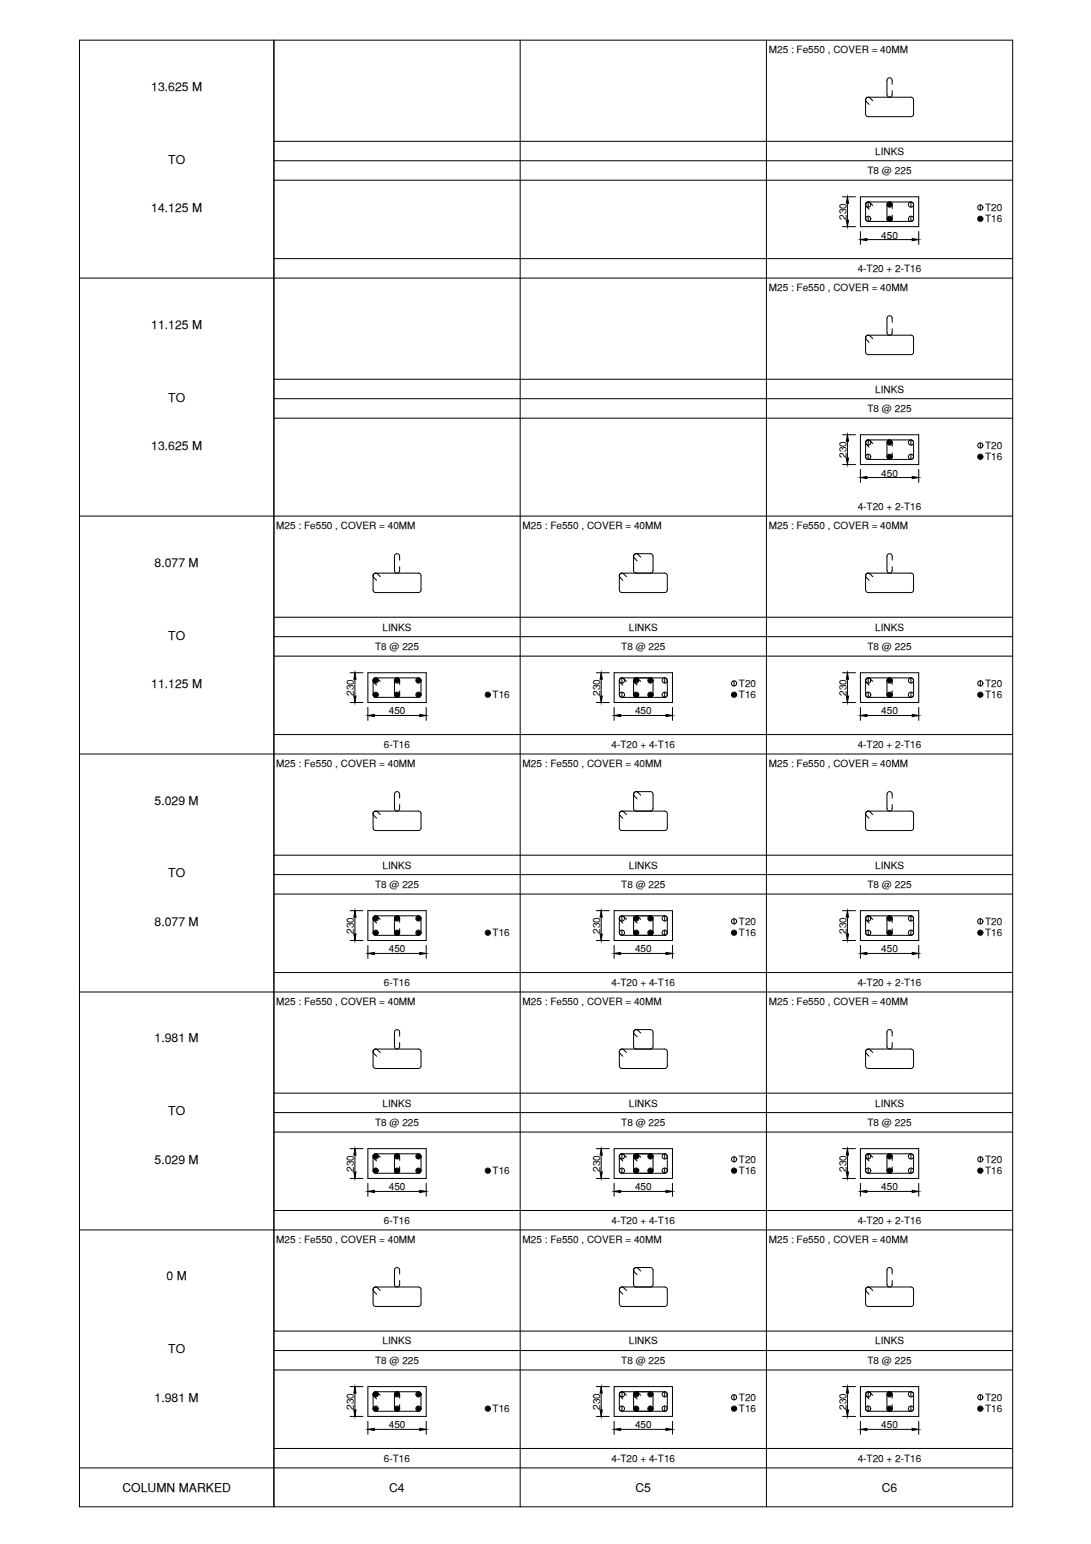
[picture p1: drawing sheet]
<svg xmlns="http://www.w3.org/2000/svg" width="297mm" height="420mm" viewBox="0 0 297 420" stroke-linecap="round" stroke-linejoin="round" font-family="sans-serif">
<defs><g id="words">
<g font-size="3.3">
<text x="41.2" y="24.7">13.625 M</text>
<text x="45.8" y="44.5">TO</text>
<text x="41.2" y="57.7">14.125 M</text>
<text x="41.2" y="89.4">11.125 M</text>
<text x="45.8" y="109.3">TO</text>
<text x="41.2" y="122.5">13.625 M</text>
<text x="42.1" y="154.2">8.077 M</text>
<text x="45.8" y="174">TO</text>
<text x="41.2" y="187.3">11.125 M</text>
<text x="42.1" y="218.9">5.029 M</text>
<text x="45.8" y="238.8">TO</text>
<text x="42.1" y="252">8.077 M</text>
<text x="42.1" y="283.7">1.981 M</text>
<text x="45.8" y="303.5">TO</text>
<text x="42.1" y="316.8">5.029 M</text>
<text x="45.3" y="348.4">0 M</text>
<text x="45.8" y="368.3">TO</text>
<text x="42.1" y="381.5">1.981 M</text>
<text x="33.3" y="406">COLUMN MARKED</text>
<text x="106" y="406.1">C4</text>
<text x="173" y="406.1">C5</text>
<text x="240.1" y="406.1">C6</text>
</g>
<g font-size="2.7">
<text x="209.3" y="14.5">M25 : Fe550 , COVER = 40MM</text>
<text x="236.2" y="47.4">T8 @ 225</text>
<text x="238.3" y="42.1">LINKS</text>
<text x="230.4" y="59.9" transform="rotate(-90 230.4 59.9)">230</text>
<text x="268.2" y="57.5">T20</text>
<text x="240" y="64.9">450</text>
<text x="268.2" y="60.5">T16</text>
<text x="233.5" y="74">4-T20 + 2-T16</text>
<text x="209.3" y="79.2">M25 : Fe550 , COVER = 40MM</text>
<text x="238.3" y="106.8">LINKS</text>
<text x="236.2" y="112.1">T8 @ 225</text>
<text x="230.4" y="124.6" transform="rotate(-90 230.4 124.6)">230</text>
<text x="268.2" y="125.3">T16</text>
<text x="268.2" y="122.2">T20</text>
<text x="240" y="129.7">450</text>
<text x="75.2" y="144">M25 : Fe550 , COVER = 40MM</text>
<text x="142.3" y="144">M25 : Fe550 , COVER = 40MM</text>
<text x="209.3" y="144">M25 : Fe550 , COVER = 40MM</text>
<text x="233.5" y="138.8">4-T20 + 2-T16</text>
<text x="104.2" y="171.6">LINKS</text>
<text x="171.2" y="171.6">LINKS</text>
<text x="238.3" y="171.6">LINKS</text>
<text x="102.1" y="176.9">T8 @ 225</text>
<text x="169.1" y="176.9">T8 @ 225</text>
<text x="236.2" y="176.9">T8 @ 225</text>
<text x="96.3" y="189.4" transform="rotate(-90 96.3 189.4)">230</text>
<text x="134.1" y="190.1">T16</text>
<text x="163.4" y="189.4" transform="rotate(-90 163.4 189.4)">230</text>
<text x="201.2" y="190.1">T16</text>
<text x="201.2" y="187">T20</text>
<text x="230.4" y="189.4" transform="rotate(-90 230.4 189.4)">230</text>
<text x="268.2" y="190.1">T16</text>
<text x="268.2" y="187">T20</text>
<text x="105.9" y="194.4">450</text>
<text x="172.9" y="194.4">450</text>
<text x="240" y="194.4">450</text>
<text x="104.5" y="203.5">6-T16</text>
<text x="166.5" y="203.5">4-T20 + 4-T16</text>
<text x="233.5" y="203.5">4-T20 + 2-T16</text>
<text x="75.2" y="208.7">M25 : Fe550 , COVER = 40MM</text>
<text x="142.3" y="208.7">M25 : Fe550 , COVER = 40MM</text>
<text x="209.3" y="208.7">M25 : Fe550 , COVER = 40MM</text>
<text x="104.2" y="236.4">LINKS</text>
<text x="171.2" y="236.4">LINKS</text>
<text x="238.3" y="236.4">LINKS</text>
<text x="102.1" y="241.6">T8 @ 225</text>
<text x="169.1" y="241.6">T8 @ 225</text>
<text x="236.2" y="241.6">T8 @ 225</text>
<text x="201.2" y="251.7">T20</text>
<text x="268.2" y="251.7">T20</text>
<text x="96.3" y="254.1" transform="rotate(-90 96.3 254.1)">230</text>
<text x="134.1" y="254.8">T16</text>
<text x="163.4" y="254.1" transform="rotate(-90 163.4 254.1)">230</text>
<text x="201.2" y="254.8">T16</text>
<text x="230.4" y="254.1" transform="rotate(-90 230.4 254.1)">230</text>
<text x="268.2" y="254.8">T16</text>
<text x="105.9" y="259.2">450</text>
<text x="172.9" y="259.2">450</text>
<text x="240" y="259.2">450</text>
<text x="104.5" y="268.3">6-T16</text>
<text x="166.5" y="268.3">4-T20 + 4-T16</text>
<text x="233.5" y="268.3">4-T20 + 2-T16</text>
<text x="75.2" y="273.5">M25 : Fe550 , COVER = 40MM</text>
<text x="142.3" y="273.5">M25 : Fe550 , COVER = 40MM</text>
<text x="209.3" y="273.5">M25 : Fe550 , COVER = 40MM</text>
<text x="104.2" y="301.1">LINKS</text>
<text x="171.2" y="301.1">LINKS</text>
<text x="238.3" y="301.1">LINKS</text>
<text x="102.1" y="306.4">T8 @ 225</text>
<text x="169.1" y="306.4">T8 @ 225</text>
<text x="236.2" y="306.4">T8 @ 225</text>
<text x="201.2" y="316.5">T20</text>
<text x="268.2" y="316.5">T20</text>
<text x="96.3" y="318.9" transform="rotate(-90 96.3 318.9)">230</text>
<text x="105.9" y="323.9">450</text>
<text x="134.1" y="319.6">T16</text>
<text x="163.4" y="318.9" transform="rotate(-90 163.4 318.9)">230</text>
<text x="172.9" y="323.9">450</text>
<text x="201.2" y="319.6">T16</text>
<text x="230.4" y="318.9" transform="rotate(-90 230.4 318.9)">230</text>
<text x="240" y="323.9">450</text>
<text x="268.2" y="319.6">T16</text>
<text x="104.5" y="333">6-T16</text>
<text x="166.5" y="333">4-T20 + 4-T16</text>
<text x="233.5" y="333">4-T20 + 2-T16</text>
<text x="75.2" y="338.2">M25 : Fe550 , COVER = 40MM</text>
<text x="142.3" y="338.2">M25 : Fe550 , COVER = 40MM</text>
<text x="209.3" y="338.2">M25 : Fe550 , COVER = 40MM</text>
<text x="104.2" y="365.9">LINKS</text>
<text x="171.2" y="365.9">LINKS</text>
<text x="238.3" y="365.9">LINKS</text>
<text x="102.1" y="371.2">T8 @ 225</text>
<text x="169.1" y="371.2">T8 @ 225</text>
<text x="236.2" y="371.2">T8 @ 225</text>
<text x="96.3" y="383.6" transform="rotate(-90 96.3 383.6)">230</text>
<text x="163.4" y="383.6" transform="rotate(-90 163.4 383.6)">230</text>
<text x="201.2" y="381.2">T20</text>
<text x="230.4" y="383.6" transform="rotate(-90 230.4 383.6)">230</text>
<text x="268.2" y="381.2">T20</text>
<text x="105.9" y="388.7">450</text>
<text x="134.1" y="384.3">T16</text>
<text x="172.9" y="388.7">450</text>
<text x="201.2" y="384.3">T16</text>
<text x="240" y="388.7">450</text>
<text x="268.2" y="384.3">T16</text>
<text x="104.5" y="397.8">6-T16</text>
<text x="166.5" y="397.8">4-T20 + 4-T16</text>
<text x="233.5" y="397.8">4-T20 + 2-T16</text>
</g>
</g></defs>
<!-- layer: Schedule Line -->
<g fill="none" stroke="#000" stroke-width=".27">
<path d="M74.6 10.9v399.1M141.6 10.9v399.1M208.7 10.9v399.1M275.7 10.9v399.1M74.6 38.5h201.1M74.6 49h201.1M74.6 43.7h201.1M74.6 70.4h201.1M74.6 113.8h201.1M74.6 108.5h201.1M74.6 103.2h201.1M74.6 178.5h201.1"/>
<path d="M74.6 173.3h201.1M74.6 168h201.1M74.6 199.9h201.1M74.6 238h201.1M74.6 232.7h201.1M74.6 243.3h201.1M74.6 264.7h201.1M74.6 297.5h201.1M74.6 308.1h201.1M74.6 302.8h201.1M74.6 329.4h201.1M74.6 372.8h201.1"/>
<path d="M74.6 367.5h201.1M74.6 362.2h201.1M74.6 394.2h201.1"/>
</g>
<!-- layer: Concrete Line -->
<g fill="none" stroke="#000" stroke-width=".27">
<path d="M234.3 53.6h15.8v8.1h-15.8zM234.3 118.3h15.8v8.1h-15.8zM100.2 183.1h15.8v8.1h-15.8zM167.2 183.1h15.9v8.1h-15.9zM234.3 183.1h15.8v8.1h-15.8zM100.2 247.8h15.8v8.1h-15.8zM167.2 247.8h15.9v8.1h-15.9zM234.3 247.8h15.8v8.1h-15.8zM100.2 312.6h15.8v8.1h-15.8zM167.2 312.6h15.9v8.1h-15.9zM234.3 312.6h15.8v8.1h-15.8zM100.2 377.3h15.8v8.1h-15.8z"/>
<path d="M167.2 377.3h15.9v8.1h-15.9zM234.3 377.3h15.8v8.1h-15.8z"/>
</g>
<!-- layer: Dim -->
<g fill="none" stroke="#000" stroke-width=".27">
<path d="M229.4 53.6h3.5M230.7 55.3v4.6M229.4 61.7h3.5M234.3 63v3.5M236 65.2h12.4M250.1 63v3.5M229.4 118.3h3.5M229.4 126.4h3.5M230.7 120.1v4.6M234.3 127.7v3.6M236 129.9h12.4M250.1 127.7v3.6"/>
<path d="M95.3 191.2h3.5M95.3 183.1h3.5M96.6 184.8v4.6M100.2 192.5v3.5M101.9 194.7h12.4M116 192.5v3.5M162.4 191.2h3.5M162.4 183.1h3.5M163.7 184.8v4.6M167.2 192.5v3.5M169 194.7h12.3M183.1 192.5v3.5"/>
<path d="M229.4 191.2h3.5M229.4 183.1h3.5M230.7 184.8v4.6M234.3 192.5v3.5M236 194.7h12.4M250.1 192.5v3.5M95.3 255.9h3.5M95.3 247.8h3.5M96.6 249.6v4.6M100.2 257.3v3.5M101.9 259.5h12.4M116 257.3v3.5"/>
<path d="M162.4 255.9h3.5M162.4 247.8h3.5M163.7 249.6v4.6M167.2 257.3v3.5M169 259.5h12.3M183.1 257.3v3.5M229.4 255.9h3.5M229.4 247.8h3.5M230.7 249.6v4.6M234.3 257.3v3.5M236 259.5h12.4M250.1 257.3v3.5"/>
<path d="M95.3 312.6h3.5M96.6 314.3v4.6M162.4 312.6h3.5M163.7 314.3v4.6M229.4 312.6h3.5M230.7 314.3v4.6M95.3 320.7h3.5M100.2 322v3.5M101.9 324.2h12.4M116 322v3.5M162.4 320.7h3.5M167.2 322v3.5"/>
<path d="M169 324.2h12.3M183.1 322v3.5M229.4 320.7h3.5M234.3 322v3.5M236 324.2h12.4M250.1 322v3.5M95.3 377.3h3.5M96.6 379.1v4.6M162.4 377.3h3.5M163.7 379.1v4.6M229.4 377.3h3.5M230.7 379.1v4.6"/>
<path d="M95.3 385.4h3.5M100.2 386.8v3.5M101.9 389h12.4M116 386.8v3.5M162.4 385.4h3.5M167.2 386.8v3.5M169 389h12.3M183.1 386.8v3.5M229.4 385.4h3.5M234.3 386.8v3.5M236 389h12.4M250.1 386.8v3.5"/>
</g>
<g fill="#000" stroke="#000" stroke-width=".27">
<path d="M230.4 59.9h.6l-.3 1.8zM230.7 53.6l.3 1.7h-.6zM234.3 65.2l1.7-.3v.6zM248.4 64.9l1.7 .3-1.7 .3zM230.4 124.7h.6l-.3 1.7zM230.7 118.3l.3 1.8h-.6zM234.3 129.9l1.7-.2v.5zM248.4 129.7l1.7 .2-1.7 .3zM96.3 189.4h.6l-.3 1.8zM96.6 183.1l.3 1.7h-.6zM100.2 194.7l1.7-.3v.6zM114.3 194.4l1.7 .3-1.7 .3z"/>
<path d="M163.4 189.4h.6l-.3 1.8zM163.7 183.1l.3 1.7h-.6zM167.2 194.7l1.8-.3v.6zM181.3 194.4l1.8 .3-1.8 .3zM230.4 189.4h.6l-.3 1.8zM230.7 183.1l.3 1.7h-.6zM234.3 194.7l1.7-.3v.6zM248.4 194.4l1.7 .3-1.7 .3zM96.3 254.2h.6l-.3 1.7zM96.6 247.8l.3 1.8h-.6zM100.2 259.5l1.7-.3v.6zM114.3 259.2l1.7 .3-1.7 .3z"/>
<path d="M163.4 254.2h.6l-.3 1.7zM163.7 247.8l.3 1.8h-.6zM167.2 259.5l1.8-.3v.6zM181.3 259.2l1.8 .3-1.8 .3zM230.4 254.2h.6l-.3 1.7zM230.7 247.8l.3 1.8h-.6zM234.3 259.5l1.7-.3v.6zM248.4 259.2l1.7 .3-1.7 .3zM96.3 318.9h.6l-.3 1.8zM96.6 312.6l.3 1.7h-.6zM163.4 318.9h.6l-.3 1.8zM163.7 312.6l.3 1.7h-.6z"/>
<path d="M230.4 318.9h.6l-.3 1.8zM230.7 312.6l.3 1.7h-.6zM100.2 324.2l1.7-.3v.6zM114.3 323.9l1.7 .3-1.7 .3zM167.2 324.2l1.8-.3v.6zM181.3 323.9l1.8 .3-1.8 .3zM234.3 324.2l1.7-.3v.6zM248.4 323.9l1.7 .3-1.7 .3zM96.6 377.3l.3 1.8h-.6zM163.7 377.3l.3 1.8h-.6zM230.7 377.3l.3 1.8h-.6zM96.3 383.7h.6l-.3 1.7z"/>
<path d="M100.2 389l1.7-.3v.6zM114.3 388.7l1.7 .3-1.7 .3zM163.4 383.7h.6l-.3 1.7zM167.2 389l1.8-.3v.6zM181.3 388.7l1.8 .3-1.8 .3zM230.4 383.7h.6l-.3 1.7zM234.3 389l1.7-.3v.6zM248.4 388.7l1.7 .3-1.7 .3z"/>
</g>
<!-- layer: Reinforcement -->
<g fill="none" stroke="#000" stroke-width=".27">
<path d="M236.4 55v1.4M236.4 58.9v1.4M248 55v1.4M248 58.9v1.4M266.9 55.8v1.4M236.4 119.7v1.4M248 119.7v1.4M236.4 123.6v1.4M248 123.6v1.4M266.9 120.5v1.4M169.3 184.5v1.4M169.3 188.4v1.4"/>
<path d="M181 184.5v1.4M181 188.4v1.4M199.9 185.3v1.4M236.4 184.5v1.4M236.4 188.4v1.4M248 184.5v1.4M248 188.4v1.4M266.9 185.3v1.4M169.3 249.2v1.4M169.3 253.1v1.4M181 249.2v1.4M181 253.1v1.4"/>
<path d="M199.9 250v1.4M236.4 249.2v1.4M236.4 253.1v1.4M248 249.2v1.4M248 253.1v1.4M266.9 250v1.4M169.3 314v1.4M169.3 317.9v1.4M181 314v1.4M181 317.9v1.4M199.9 314.8v1.4M236.4 314v1.4"/>
<path d="M236.4 317.9v1.4M248 314v1.4M248 317.9v1.4M266.9 314.8v1.4M169.3 378.7v1.4M181 378.7v1.4M199.9 379.5v1.4M236.4 378.7v1.4M248 378.7v1.4M266.9 379.5v1.4M169.3 382.6v1.4M181 382.6v1.4"/>
<path d="M236.4 382.6v1.4M248 382.6v1.4"/>
<circle cx="236.4" cy="55.7" r=".7"/>
<circle cx="236.4" cy="59.5" r=".7"/>
<circle cx="242.2" cy="55.7" r=".7"/>
<circle cx="242.2" cy="59.5" r=".7"/>
<circle cx="248" cy="59.5" r=".7"/>
<circle cx="248" cy="55.7" r=".7"/>
<circle cx="266.9" cy="59.5" r=".7"/>
<circle cx="266.9" cy="56.5" r=".7"/>
<circle cx="236.4" cy="120.4" r=".7"/>
<circle cx="236.4" cy="124.3" r=".7"/>
<circle cx="242.2" cy="120.4" r=".7"/>
<circle cx="242.2" cy="124.3" r=".7"/>
<circle cx="248" cy="120.4" r=".7"/>
<circle cx="248" cy="124.3" r=".7"/>
<circle cx="266.9" cy="124.3" r=".7"/>
<circle cx="266.9" cy="121.2" r=".7"/>
<circle cx="102.3" cy="185.2" r=".7"/>
<circle cx="102.3" cy="189.1" r=".7"/>
<circle cx="108.1" cy="185.2" r=".7"/>
<circle cx="108.1" cy="189.1" r=".7"/>
<circle cx="113.9" cy="185.2" r=".7"/>
<circle cx="113.9" cy="189.1" r=".7"/>
<circle cx="132.8" cy="189.1" r=".7"/>
<circle cx="169.3" cy="185.2" r=".7"/>
<circle cx="169.3" cy="189.1" r=".7"/>
<circle cx="173.2" cy="189.1" r=".7"/>
<circle cx="173.2" cy="185.2" r=".7"/>
<circle cx="177.1" cy="189.1" r=".7"/>
<circle cx="177.1" cy="185.2" r=".7"/>
<circle cx="181" cy="185.2" r=".7"/>
<circle cx="181" cy="189.1" r=".7"/>
<circle cx="199.9" cy="186" r=".7"/>
<circle cx="199.9" cy="189.1" r=".7"/>
<circle cx="236.4" cy="185.2" r=".7"/>
<circle cx="236.4" cy="189.1" r=".7"/>
<circle cx="242.2" cy="185.2" r=".7"/>
<circle cx="242.2" cy="189.1" r=".7"/>
<circle cx="248" cy="185.2" r=".7"/>
<circle cx="248" cy="189.1" r=".7"/>
<circle cx="266.9" cy="189.1" r=".7"/>
<circle cx="266.9" cy="186" r=".7"/>
<circle cx="102.3" cy="249.9" r=".7"/>
<circle cx="102.3" cy="253.8" r=".7"/>
<circle cx="108.1" cy="249.9" r=".7"/>
<circle cx="108.1" cy="253.8" r=".7"/>
<circle cx="113.9" cy="249.9" r=".7"/>
<circle cx="113.9" cy="253.8" r=".7"/>
<circle cx="132.8" cy="253.8" r=".7"/>
<circle cx="169.3" cy="253.8" r=".7"/>
<circle cx="169.3" cy="249.9" r=".7"/>
<circle cx="173.2" cy="253.8" r=".7"/>
<circle cx="173.2" cy="249.9" r=".7"/>
<circle cx="177.1" cy="253.8" r=".7"/>
<circle cx="177.1" cy="249.9" r=".7"/>
<circle cx="181" cy="253.8" r=".7"/>
<circle cx="181" cy="249.9" r=".7"/>
<circle cx="199.9" cy="253.8" r=".7"/>
<circle cx="199.9" cy="250.7" r=".7"/>
<circle cx="236.4" cy="249.9" r=".7"/>
<circle cx="236.4" cy="253.8" r=".7"/>
<circle cx="242.2" cy="249.9" r=".7"/>
<circle cx="242.2" cy="253.8" r=".7"/>
<circle cx="248" cy="253.8" r=".7"/>
<circle cx="248" cy="249.9" r=".7"/>
<circle cx="266.9" cy="253.8" r=".7"/>
<circle cx="266.9" cy="250.7" r=".7"/>
<circle cx="102.3" cy="318.6" r=".7"/>
<circle cx="102.3" cy="314.7" r=".7"/>
<circle cx="108.1" cy="318.6" r=".7"/>
<circle cx="108.1" cy="314.7" r=".7"/>
<circle cx="113.9" cy="318.6" r=".7"/>
<circle cx="113.9" cy="314.7" r=".7"/>
<circle cx="132.8" cy="318.6" r=".7"/>
<circle cx="169.3" cy="314.7" r=".7"/>
<circle cx="169.3" cy="318.6" r=".7"/>
<circle cx="173.2" cy="318.6" r=".7"/>
<circle cx="173.2" cy="314.7" r=".7"/>
<circle cx="177.1" cy="314.7" r=".7"/>
<circle cx="177.1" cy="318.6" r=".7"/>
<circle cx="181" cy="318.6" r=".7"/>
<circle cx="181" cy="314.7" r=".7"/>
<circle cx="199.9" cy="315.5" r=".7"/>
<circle cx="199.9" cy="318.6" r=".7"/>
<circle cx="236.4" cy="314.7" r=".7"/>
<circle cx="236.4" cy="318.6" r=".7"/>
<circle cx="242.2" cy="318.6" r=".7"/>
<circle cx="242.2" cy="314.7" r=".7"/>
<circle cx="248" cy="314.7" r=".7"/>
<circle cx="248" cy="318.6" r=".7"/>
<circle cx="266.9" cy="318.6" r=".7"/>
<circle cx="266.9" cy="315.5" r=".7"/>
<circle cx="102.3" cy="379.4" r=".7"/>
<circle cx="108.1" cy="379.4" r=".7"/>
<circle cx="113.9" cy="379.4" r=".7"/>
<circle cx="169.3" cy="379.4" r=".7"/>
<circle cx="173.2" cy="379.4" r=".7"/>
<circle cx="177.1" cy="379.4" r=".7"/>
<circle cx="181" cy="379.4" r=".7"/>
<circle cx="236.4" cy="379.4" r=".7"/>
<circle cx="242.2" cy="379.4" r=".7"/>
<circle cx="248" cy="379.4" r=".7"/>
<circle cx="102.3" cy="383.3" r=".7"/>
<circle cx="108.1" cy="383.3" r=".7"/>
<circle cx="113.9" cy="383.3" r=".7"/>
<circle cx="132.8" cy="383.3" r=".7"/>
<circle cx="169.3" cy="383.3" r=".7"/>
<circle cx="173.2" cy="383.3" r=".7"/>
<circle cx="177.1" cy="383.3" r=".7"/>
<circle cx="181" cy="383.3" r=".7"/>
<circle cx="199.9" cy="380.2" r=".7"/>
<circle cx="199.9" cy="383.3" r=".7"/>
<circle cx="236.4" cy="383.3" r=".7"/>
<circle cx="242.2" cy="383.3" r=".7"/>
<circle cx="248" cy="383.3" r=".7"/>
<circle cx="266.9" cy="383.3" r=".7"/>
<circle cx="266.9" cy="380.2" r=".7"/>
</g>
<g fill="#000" stroke="#000" stroke-width=".27">
<path d="M241.9 55.6l.3 .1zM241.8 55.7h.4zM241.9 55.8l.3-.1z"/>
<path d="M241.9 59.4l.3 .1zM241.8 59.5h.4zM241.9 59.7l.3-.2z"/>
<path d="M241.9 55.9l.3-.2zM242.2 55.7l-.2 .3zM242.2 55.7v.3z"/>
<path d="M241.9 59.8l.3-.3zM242.2 59.5l-.2 .3zM242.2 59.5v.4z"/>
<path d="M242 55.4l.2 .3zM242 55.4l.2 .3zM241.9 55.5l.3 .2z"/>
<path d="M242 59.3l.2 .2zM241.9 59.3l.3 .2zM241.9 59.3l.3 .2z"/>
<path d="M242.2 55.7v.3zM242.2 55.7l.2 .3zM242.2 55.7l.3 .2z"/>
<path d="M242.2 59.5v.4zM242.2 59.5l.1 .4zM242.2 59.5l.3 .3z"/>
<path d="M242.3 55.3l-.1 .4zM242.2 55.3v.4zM242.1 55.3l.1 .4z"/>
<path d="M242.3 59.2l-.1 .3zM242.2 59.2v.3zM242.1 59.2l.1 .3z"/>
<path d="M242.2 55.7l.3 .1zM242.2 55.7l.3 .1z"/>
<path d="M242.2 59.5l.3 .2zM242.2 59.5l.3 .2z"/>
<path d="M242.2 55.7l.3-.1zM242.2 55.7l.3-.1zM242.4 55.4l-.2 .3z"/>
<path d="M242.2 59.5l.3-.1zM242.2 59.5l.3-.1zM242.4 59.3l-.2 .2z"/>
<path d="M266.6 59.4l.3 .1zM266.5 59.5h.4zM266.6 59.7l.3-.2z"/>
<path d="M266.6 59.8l.3-.3zM266.9 59.5l-.2 .3zM266.9 59.5v.4z"/>
<path d="M266.7 59.3l.2 .2zM266.6 59.3l.3 .2zM266.6 59.3l.3 .2z"/>
<path d="M266.9 59.5v.4zM266.9 59.5l.1 .4zM266.9 59.5l.3 .3z"/>
<path d="M267 59.2l-.1 .3zM266.9 59.2v.3zM266.8 59.2l.1 .3z"/>
<path d="M266.9 59.5l.3 .2zM266.9 59.5l.3 .2z"/>
<path d="M266.9 59.5l.3-.1zM266.9 59.5l.3-.1zM267.1 59.3l-.2 .2z"/>
<path d="M241.9 120.3l.3 .1zM241.8 120.4h.4zM241.9 120.5l.3-.1z"/>
<path d="M241.9 124.2l.3 .1zM241.8 124.3h.4zM241.9 124.4l.3-.1z"/>
<path d="M241.9 120.6l.3-.2zM242.2 120.4l-.2 .3zM242.2 120.4v.4z"/>
<path d="M241.9 124.5l.3-.2zM242.2 124.3l-.2 .3zM242.2 124.3l-.1 .3z"/>
<path d="M242 120.1l.2 .3zM242 120.1l.2 .3zM241.9 120.2l.3 .2z"/>
<path d="M242 124l.2 .3zM241.9 124.1l.3 .2zM241.9 124.1l.3 .2z"/>
<path d="M242.2 120.4v.4zM242.2 120.4l.1 .4zM242.2 120.4l.3 .2z"/>
<path d="M242.2 124.3l.1 .3zM242.2 124.3l.1 .3zM242.2 124.3l.3 .2z"/>
<path d="M242.3 120.1l-.1 .3zM242.2 120.1v.3zM242.1 120.1l.1 .3z"/>
<path d="M242.3 124l-.1 .3zM242.2 124v.3zM242.1 124l.1 .3z"/>
<path d="M242.2 120.4l.3 .2zM242.2 120.4l.3 .1z"/>
<path d="M242.2 124.3l.3 .2zM242.2 124.3l.3 .1z"/>
<path d="M242.2 120.4l.3-.1zM242.2 120.4l.3-.1zM242.4 120.1l-.2 .3z"/>
<path d="M242.2 124.3l.3-.1zM242.2 124.3l.3-.2zM242.4 124l-.2 .3z"/>
<path d="M266.6 124.2l.3 .1zM266.5 124.3h.4zM266.6 124.4l.3-.1z"/>
<path d="M266.6 124.5l.3-.2zM266.9 124.3l-.2 .3zM266.9 124.3l-.1 .3z"/>
<path d="M266.7 124l.2 .3zM266.6 124.1l.3 .2zM266.6 124.1l.3 .2z"/>
<path d="M266.9 124.3l.1 .3zM266.9 124.3l.1 .3zM266.9 124.3l.3 .2z"/>
<path d="M267 124l-.1 .3zM266.9 124v.3zM266.8 124l.1 .3z"/>
<path d="M266.9 124.3l.3 .2zM266.9 124.3l.3 .1z"/>
<path d="M266.9 124.3l.3-.1zM266.9 124.3l.3-.2zM267.1 124l-.2 .3z"/>
<path d="M101.9 185.1l.4 .1zM101.9 185.2h.4zM101.9 185.3l.4-.1z"/>
<path d="M101.9 189l.4 .1zM101.9 189.1h.4zM101.9 189.2l.4-.1z"/>
<path d="M102 185.4l.3-.2zM102.3 185.2l-.2 .3zM102.3 185.2v.3z"/>
<path d="M102 189.3l.3-.2zM102.3 189.1l-.1 .3zM102.3 189.1v.3z"/>
<path d="M102.1 184.9l.2 .3zM102 185l.3 .2zM102 185l.3 .2z"/>
<path d="M102.1 188.8l.2 .3zM102.1 188.8l.2 .3zM102 188.9l.3 .2z"/>
<path d="M102.3 185.2v.3zM102.3 185.2l.2 .3zM102.3 185.2l.2 .3z"/>
<path d="M102.3 189.1v.3zM102.3 189.1l.1 .3zM102.3 189.1l.2 .2z"/>
<path d="M102.4 184.8l-.1 .4zM102.3 184.8v.4zM102.2 184.8l.1 .4z"/>
<path d="M102.4 188.7l-.1 .4zM102.3 188.7v.4zM102.2 188.7l.1 .4z"/>
<path d="M102.3 185.2l.3 .1zM102.3 185.2h.3z"/>
<path d="M102.3 189.1l.3 .1zM102.3 189.1h.3z"/>
<path d="M102.3 185.2h.3zM102.3 185.2l.3-.1zM102.5 184.9l-.2 .3z"/>
<path d="M102.3 189.1h.3zM102.3 189.1l.3-.1zM102.5 188.8l-.2 .3z"/>
<path d="M107.8 185.1l.3 .1zM107.7 185.2h.4zM107.8 185.3l.3-.1z"/>
<path d="M107.8 189l.3 .1zM107.7 189.1h.4zM107.8 189.2l.3-.1z"/>
<path d="M107.8 185.4l.3-.2zM108.1 185.2l-.2 .3zM108.1 185.2v.3z"/>
<path d="M107.8 189.3l.3-.2zM108.1 189.1l-.1 .3zM108.1 189.1v.3z"/>
<path d="M107.9 184.9l.2 .3zM107.9 184.9l.2 .3zM107.8 185l.3 .2z"/>
<path d="M107.9 188.8l.2 .3zM107.9 188.8l.2 .3zM107.8 188.9l.3 .2z"/>
<path d="M108.1 185.2v.3zM108.1 185.2l.2 .3zM108.1 185.2l.2 .3z"/>
<path d="M108.1 189.1v.3zM108.1 189.1l.1 .3zM108.1 189.1l.2 .2z"/>
<path d="M108.2 184.8l-.1 .4zM108.1 184.8v.4zM108 184.8l.1 .4z"/>
<path d="M108.2 188.7l-.1 .4zM108.1 188.7v.4zM108 188.7l.1 .4z"/>
<path d="M108.1 185.2l.3 .1zM108.1 185.2h.4z"/>
<path d="M108.1 189.1l.3 .1zM108.1 189.1h.4z"/>
<path d="M108.1 185.2h.4zM108.1 185.2l.3-.1zM108.3 184.9l-.2 .3z"/>
<path d="M108.1 189.1h.4zM108.1 189.1l.3-.1zM108.3 188.8l-.2 .3z"/>
<path d="M113.6 185.1l.3 .1zM113.6 185.2h.3zM113.6 185.3l.3-.1z"/>
<path d="M113.6 189l.3 .1zM113.6 189.1h.3zM113.6 189.2l.3-.1z"/>
<path d="M113.6 185.4l.3-.2zM113.9 185.2l-.2 .3zM113.9 185.2v.3z"/>
<path d="M113.6 189.3l.3-.2zM113.9 189.1l-.1 .3zM113.9 189.1v.3z"/>
<path d="M113.7 184.9l.2 .3zM113.7 184.9l.2 .3zM113.6 185l.3 .2z"/>
<path d="M113.7 188.8l.2 .3zM113.7 188.8l.2 .3zM113.6 188.9l.3 .2z"/>
<path d="M113.9 185.2v.3zM113.9 185.2l.2 .3zM113.9 185.2l.3 .2z"/>
<path d="M113.9 189.1v.3zM113.9 189.1l.1 .3zM113.9 189.1l.3 .2z"/>
<path d="M114 184.8l-.1 .4zM113.9 184.8v.4zM113.8 184.8l.1 .4z"/>
<path d="M114 188.7l-.1 .4zM113.9 188.7v.4zM113.8 188.7l.1 .4z"/>
<path d="M113.9 185.2l.3 .2zM113.9 185.2h.4z"/>
<path d="M113.9 189.1l.3 .2zM113.9 189.1h.4z"/>
<path d="M113.9 185.2h.4zM113.9 185.2l.3-.2zM114.1 184.9l-.2 .3z"/>
<path d="M113.9 189.1h.4zM113.9 189.1l.3-.2zM114.1 188.8l-.2 .3z"/>
<path d="M132.5 189l.3 .1zM132.4 189.1h.4zM132.5 189.2l.3-.1z"/>
<path d="M132.5 189.3l.3-.2zM132.8 189.1l-.1 .3zM132.8 189.1v.3z"/>
<path d="M132.6 188.8l.2 .3zM132.6 188.8l.2 .3zM132.5 188.9l.3 .2z"/>
<path d="M132.8 189.1v.3zM132.8 189.1l.1 .3zM132.8 189.1l.2 .2z"/>
<path d="M132.9 188.7l-.1 .4zM132.8 188.7v.4zM132.7 188.7l.1 .4z"/>
<path d="M132.8 189.1l.3 .1zM132.8 189.1h.4z"/>
<path d="M132.8 189.1h.4zM132.8 189.1l.3-.1zM133 188.8l-.2 .3z"/>
<path d="M172.9 185.1l.3 .1zM172.9 185.2h.3zM172.9 185.3l.3-.1z"/>
<path d="M172.9 189l.3 .1zM172.9 189.1h.3zM172.9 189.2l.3-.1z"/>
<path d="M172.9 185.4l.3-.2zM173.2 185.2l-.2 .3zM173.2 185.2v.3z"/>
<path d="M172.9 189.3l.3-.2zM173.2 189.1l-.1 .3zM173.2 189.1v.3z"/>
<path d="M173 184.9l.2 .3zM172.9 185l.3 .2zM172.9 185l.3 .2z"/>
<path d="M173 188.8l.2 .3zM173 188.8l.2 .3zM172.9 188.9l.3 .2z"/>
<path d="M173.2 185.2v.3zM173.2 185.2l.2 .3zM173.2 185.2l.2 .3z"/>
<path d="M173.2 189.1v.3zM173.2 189.1l.1 .3zM173.2 189.1l.2 .2z"/>
<path d="M173.3 184.8l-.1 .4zM173.2 184.8v.4zM173.1 184.8l.1 .4z"/>
<path d="M173.3 188.7l-.1 .4zM173.2 188.7v.4zM173.1 188.7l.1 .4z"/>
<path d="M173.2 185.2l.3 .1zM173.2 185.2h.4z"/>
<path d="M173.2 189.1l.3 .1zM173.2 189.1h.4z"/>
<path d="M173.2 185.2h.4zM173.2 185.2l.3-.1zM173.4 184.9l-.2 .3z"/>
<path d="M173.2 189.1h.4zM173.2 189.1l.3-.1zM173.4 188.8l-.2 .3z"/>
<path d="M176.7 185.1l.4 .1zM176.7 185.2h.4zM176.7 185.3l.4-.1z"/>
<path d="M176.7 189l.4 .1zM176.7 189.1h.4zM176.7 189.2l.4-.1z"/>
<path d="M176.8 185.4l.3-.2zM177.1 185.2l-.2 .3zM177.1 185.2v.3z"/>
<path d="M176.8 189.3l.3-.2zM177.1 189.1l-.2 .2zM177.1 189.1v.3z"/>
<path d="M176.9 184.9l.2 .3zM176.9 184.9l.2 .3zM176.8 185l.3 .2z"/>
<path d="M176.9 188.8l.2 .3zM176.9 188.8l.2 .3zM176.8 188.9l.3 .2z"/>
<path d="M177.1 185.2v.3zM177.1 185.2l.2 .3zM177.1 185.2l.2 .3z"/>
<path d="M177.1 189.1v.3zM177.1 189.1l.2 .2zM177.1 189.1l.2 .2z"/>
<path d="M177.2 184.8l-.1 .4zM177.1 184.8v.4zM177 184.8l.1 .4z"/>
<path d="M177.2 188.7l-.1 .4zM177.1 188.7v.4zM177 188.7l.1 .4z"/>
<path d="M177.1 185.2l.3 .1zM177.1 185.2l.3 .1z"/>
<path d="M177.1 189.1l.3 .1zM177.1 189.1l.3 .1z"/>
<path d="M177.1 185.2l.3-.1zM177.1 185.2l.3-.1zM177.3 184.9l-.2 .3z"/>
<path d="M177.1 189.1l.3-.1zM177.1 189.1l.3-.1zM177.3 188.8l-.2 .3z"/>
<path d="M199.5 189l.4 .1zM199.5 189.1h.4zM199.5 189.2l.4-.1z"/>
<path d="M199.6 189.3l.3-.2zM199.9 189.1l-.2 .3zM199.9 189.1v.3z"/>
<path d="M199.6 188.8l.3 .3zM199.6 188.8l.3 .3zM199.6 188.9l.3 .2z"/>
<path d="M199.9 189.1v.3zM199.9 189.1l.1 .3zM199.9 189.1l.2 .2z"/>
<path d="M200 188.7l-.1 .4zM199.9 188.7v.4zM199.7 188.7l.2 .4z"/>
<path d="M199.9 189.1l.2 .2zM199.9 189.1h.3z"/>
<path d="M199.9 189.1h.3zM199.9 189.1l.2-.2zM200.1 188.8l-.2 .3z"/>
<path d="M241.9 185.1l.3 .1zM241.8 185.2h.4zM241.9 185.3l.3-.1z"/>
<path d="M241.9 189l.3 .1zM241.8 189.1h.4zM241.9 189.2l.3-.1z"/>
<path d="M241.9 185.4l.3-.2zM242.2 185.2l-.2 .3zM242.2 185.2v.3z"/>
<path d="M241.9 189.3l.3-.2zM242.2 189.1l-.2 .2zM242.2 189.1v.3z"/>
<path d="M242 184.9l.2 .3zM241.9 185l.3 .2zM241.9 185l.3 .2z"/>
<path d="M242 188.8l.2 .3zM242 188.8l.2 .3zM241.9 188.9l.3 .2z"/>
<path d="M242.2 185.2v.3zM242.2 185.2l.2 .3zM242.2 185.2l.3 .2z"/>
<path d="M242.2 189.1v.3zM242.2 189.1l.1 .3zM242.2 189.1l.3 .2z"/>
<path d="M242.3 184.8l-.1 .4zM242.2 184.8v.4zM242.1 184.8l.1 .4z"/>
<path d="M242.3 188.7l-.1 .4zM242.2 188.7v.4zM242.1 188.7l.1 .4z"/>
<path d="M242.2 185.2l.3 .1zM242.2 185.2l.3 .1z"/>
<path d="M242.2 189.1l.3 .1zM242.2 189.1l.3 .1z"/>
<path d="M242.2 185.2l.3-.1zM242.2 185.2l.3-.1zM242.4 184.9l-.2 .3z"/>
<path d="M242.2 189.1l.3-.1zM242.2 189.1l.3-.1zM242.4 188.8l-.2 .3z"/>
<path d="M266.6 189l.3 .1zM266.5 189.1h.4zM266.6 189.2l.3-.1z"/>
<path d="M266.6 189.3l.3-.2zM266.9 189.1l-.2 .2zM266.9 189.1v.3z"/>
<path d="M266.7 188.8l.2 .3zM266.7 188.8l.2 .3zM266.6 188.9l.3 .2z"/>
<path d="M266.9 189.1v.3zM266.9 189.1l.1 .3zM266.9 189.1l.3 .2z"/>
<path d="M267 188.7l-.1 .4zM266.9 188.7v.4zM266.8 188.7l.1 .4z"/>
<path d="M266.9 189.1l.3 .1zM266.9 189.1l.3 .1z"/>
<path d="M266.9 189.1l.3-.1zM266.9 189.1l.3-.1zM267.1 188.8l-.2 .3z"/>
<path d="M101.9 249.8l.4 .1zM101.9 249.9h.4zM101.9 250l.4-.1z"/>
<path d="M101.9 253.7l.4 .1zM101.9 253.8h.4zM101.9 253.9l.4-.1z"/>
<path d="M102 250.1l.3-.2zM102.3 249.9l-.1 .4zM102.3 249.9l-.1 .4z"/>
<path d="M102 254l.3-.2zM102.3 253.8l-.1 .4zM102.3 253.8l-.1 .4z"/>
<path d="M102.1 249.6l.2 .3zM102.1 249.6l.2 .3zM102 249.7l.3 .2z"/>
<path d="M102.1 253.5l.2 .3zM102 253.6l.3 .2zM102 253.6l.3 .2z"/>
<path d="M102.3 249.9l.1 .4zM102.3 249.9l.1 .4zM102.3 249.9l.3 .2z"/>
<path d="M102.3 253.8l.1 .4zM102.3 253.8l.1 .4zM102.3 253.8l.3 .2z"/>
<path d="M102.4 249.6l-.1 .3zM102.3 249.6v.3zM102.2 249.6l.1 .3z"/>
<path d="M102.4 253.5l-.1 .3zM102.3 253.5v.3zM102.2 253.5l.1 .3z"/>
<path d="M102.3 249.9l.3 .2zM102.3 249.9h.3z"/>
<path d="M102.3 253.8l.3 .2zM102.3 253.8h.3z"/>
<path d="M102.3 249.9h.3zM102.3 249.9l.3-.1zM102.5 249.6l-.2 .3z"/>
<path d="M102.3 253.8h.3zM102.3 253.8l.3-.2zM102.5 253.5l-.2 .3z"/>
<path d="M107.8 249.8l.3 .1zM107.7 249.9h.4zM107.8 250l.3-.1z"/>
<path d="M107.8 253.7l.3 .1zM107.7 253.8h.4zM107.8 253.9l.3-.1z"/>
<path d="M107.8 250.1l.3-.2zM108.1 249.9l-.1 .4zM108.1 249.9l-.1 .4z"/>
<path d="M107.8 254l.3-.2zM108.1 253.8l-.1 .4zM108.1 253.8l-.1 .4z"/>
<path d="M107.9 249.6l.2 .3zM107.9 249.6l.2 .3zM107.8 249.7l.3 .2z"/>
<path d="M107.9 253.5l.2 .3zM107.9 253.5l.2 .3zM107.8 253.6l.3 .2z"/>
<path d="M108.1 249.9l.1 .4zM108.1 249.9l.1 .4zM108.1 249.9l.3 .2z"/>
<path d="M108.1 253.8l.1 .4zM108.1 253.8l.1 .4zM108.1 253.8l.3 .2z"/>
<path d="M108.2 249.6l-.1 .3zM108.1 249.6v.3zM108 249.6l.1 .3z"/>
<path d="M108.2 253.5l-.1 .3zM108.1 253.5v.3zM108 253.5l.1 .3z"/>
<path d="M108.1 249.9l.3 .2zM108.1 249.9h.4z"/>
<path d="M108.1 253.8l.3 .2zM108.1 253.8h.4z"/>
<path d="M108.1 249.9h.4zM108.1 249.9l.3-.1zM108.3 249.6l-.2 .3z"/>
<path d="M108.1 253.8h.4zM108.1 253.8l.3-.2zM108.3 253.5l-.2 .3z"/>
<path d="M113.6 249.8l.3 .1zM113.6 249.9h.3zM113.6 250l.3-.1z"/>
<path d="M113.6 253.7l.3 .1zM113.6 253.8h.3zM113.6 253.9l.3-.1z"/>
<path d="M113.6 250.1l.3-.2zM113.9 249.9l-.1 .4zM113.9 249.9l-.1 .4z"/>
<path d="M113.6 254l.3-.2zM113.9 253.8l-.1 .4zM113.9 253.8l-.1 .4z"/>
<path d="M113.7 249.6l.2 .3zM113.7 249.6l.2 .3zM113.6 249.7l.3 .2z"/>
<path d="M113.7 253.5l.2 .3zM113.7 253.5l.2 .3zM113.6 253.6l.3 .2z"/>
<path d="M113.9 249.9l.1 .4zM113.9 249.9l.1 .4zM113.9 249.9l.3 .2z"/>
<path d="M113.9 253.8l.1 .4zM113.9 253.8l.1 .4zM113.9 253.8l.3 .2z"/>
<path d="M114 249.6l-.1 .3zM113.9 249.6v.3zM113.8 249.6l.1 .3z"/>
<path d="M114 253.5l-.1 .3zM113.9 253.5v.3zM113.8 253.5l.1 .3z"/>
<path d="M113.9 249.9l.3 .2zM113.9 249.9h.4z"/>
<path d="M113.9 253.8l.3 .2zM113.9 253.8h.4z"/>
<path d="M113.9 249.9h.4zM113.9 249.9l.3-.2zM114.1 249.6l-.2 .3z"/>
<path d="M113.9 253.8h.4zM113.9 253.8l.3-.2zM114.1 253.5l-.2 .3z"/>
<path d="M132.5 253.7l.3 .1zM132.4 253.8h.4zM132.5 253.9l.3-.1z"/>
<path d="M132.5 254l.3-.2zM132.8 253.8l-.1 .4zM132.8 253.8l-.1 .4z"/>
<path d="M132.6 253.5l.2 .3zM132.5 253.6l.3 .2zM132.5 253.6l.3 .2z"/>
<path d="M132.8 253.8l.1 .4zM132.8 253.8l.1 .4zM132.8 253.8l.2 .3z"/>
<path d="M132.9 253.5l-.1 .3zM132.8 253.5v.3zM132.7 253.5l.1 .3z"/>
<path d="M132.8 253.8l.3 .2zM132.8 253.8h.4z"/>
<path d="M132.8 253.8h.4zM132.8 253.8l.3-.2zM133 253.5l-.2 .3z"/>
<path d="M172.9 249.8l.3 .1zM172.9 249.9h.3zM172.9 250l.3-.1z"/>
<path d="M172.9 253.7l.3 .1zM172.9 253.8h.3zM172.9 253.9l.3-.1z"/>
<path d="M172.9 250.1l.3-.2zM173.2 249.9l-.1 .4zM173.2 249.9l-.1 .4z"/>
<path d="M172.9 254l.3-.2zM173.2 253.8l-.1 .4zM173.2 253.8l-.1 .4z"/>
<path d="M173 249.6l.2 .3zM173 249.6l.2 .3zM172.9 249.7l.3 .2z"/>
<path d="M173 253.5l.2 .3zM172.9 253.6l.3 .2zM172.9 253.6l.3 .2z"/>
<path d="M173.2 249.9l.1 .4zM173.2 249.9l.1 .4zM173.2 249.9l.2 .3z"/>
<path d="M173.2 253.8l.1 .4zM173.2 253.8l.1 .4zM173.2 253.8l.2 .3z"/>
<path d="M173.3 249.6l-.1 .3zM173.2 249.6v.3zM173.1 249.6l.1 .3z"/>
<path d="M173.3 253.5l-.1 .3zM173.2 253.5v.3zM173.1 253.5l.1 .3z"/>
<path d="M173.2 249.9l.3 .2zM173.2 249.9h.4z"/>
<path d="M173.2 253.8l.3 .2zM173.2 253.8h.4z"/>
<path d="M173.2 249.9h.4zM173.2 249.9l.3-.1zM173.4 249.6l-.2 .3z"/>
<path d="M173.2 253.8h.4zM173.2 253.8l.3-.2zM173.4 253.5l-.2 .3z"/>
<path d="M176.7 249.8l.4 .1zM176.7 249.9h.4zM176.7 250l.4-.1z"/>
<path d="M176.7 253.7l.4 .1zM176.7 253.8h.4zM176.7 253.9l.4-.1z"/>
<path d="M176.8 250.1l.3-.2zM177.1 249.9l-.2 .3zM177.1 249.9l-.1 .4z"/>
<path d="M176.8 254l.3-.2zM177.1 253.8l-.2 .3zM177.1 253.8l-.1 .4z"/>
<path d="M176.9 249.6l.2 .3zM176.9 249.6l.2 .3zM176.8 249.7l.3 .2z"/>
<path d="M176.9 253.5l.2 .3zM176.8 253.6l.3 .2zM176.8 253.6l.3 .2z"/>
<path d="M177.1 249.9l.1 .4zM177.1 249.9l.2 .3zM177.1 249.9l.3 .2z"/>
<path d="M177.1 253.8l.1 .4zM177.1 253.8l.2 .3zM177.1 253.8l.3 .2z"/>
<path d="M177.2 249.6l-.1 .3zM177.1 249.6v.3zM177 249.6l.1 .3z"/>
<path d="M177.2 253.5l-.1 .3zM177.1 253.5v.3zM177 253.5l.1 .3z"/>
<path d="M177.1 249.9l.3 .2zM177.1 249.9l.3 .1z"/>
<path d="M177.1 253.8l.3 .2zM177.1 253.8l.3 .1z"/>
<path d="M177.1 249.9l.3-.1zM177.1 249.9l.3-.1zM177.3 249.6l-.2 .3z"/>
<path d="M177.1 253.8l.3-.1zM177.1 253.8l.3-.2zM177.3 253.5l-.2 .3z"/>
<path d="M199.5 253.7l.4 .1zM199.5 253.8h.4zM199.5 253.9l.4-.1z"/>
<path d="M199.6 254l.3-.2zM199.9 253.8l-.2 .4zM199.9 253.8l-.2 .4z"/>
<path d="M199.6 253.5l.3 .3zM199.6 253.5l.3 .3zM199.6 253.6l.3 .2z"/>
<path d="M199.9 253.8l.1 .4zM199.9 253.8l.1 .4zM199.9 253.8l.2 .2z"/>
<path d="M200 253.5l-.1 .3zM199.9 253.5v.3zM199.7 253.5l.2 .3z"/>
<path d="M199.9 253.8l.2 .2zM199.9 253.8h.3z"/>
<path d="M199.9 253.8h.3zM199.9 253.8l.2-.2zM200.1 253.5l-.2 .3z"/>
<path d="M241.9 249.8l.3 .1zM241.8 249.9h.4zM241.9 250l.3-.1z"/>
<path d="M241.9 253.7l.3 .1zM241.8 253.8h.4zM241.9 253.9l.3-.1z"/>
<path d="M241.9 250.1l.3-.2zM242.2 249.9l-.2 .3zM242.2 249.9l-.1 .4z"/>
<path d="M241.9 254l.3-.2zM242.2 253.8l-.2 .3zM242.2 253.8l-.1 .4z"/>
<path d="M242 249.6l.2 .3zM242 249.6l.2 .3zM241.9 249.7l.3 .2z"/>
<path d="M242 253.5l.2 .3zM242 253.5l.2 .3zM241.9 253.6l.3 .2z"/>
<path d="M242.2 249.9l.1 .4zM242.2 249.9l.1 .4zM242.2 249.9l.3 .2z"/>
<path d="M242.2 253.8l.1 .4zM242.2 253.8l.1 .4zM242.2 253.8l.3 .2z"/>
<path d="M242.3 249.6l-.1 .3zM242.2 249.6v.3zM242.1 249.6l.1 .3z"/>
<path d="M242.3 253.5l-.1 .3zM242.2 253.5v.3zM242.1 253.5l.1 .3z"/>
<path d="M242.2 249.9l.3 .2zM242.2 249.9l.3 .1z"/>
<path d="M242.2 253.8l.3 .2zM242.2 253.8l.3 .1z"/>
<path d="M242.2 249.9l.3-.1zM242.2 249.9l.3-.1zM242.4 249.6l-.2 .3z"/>
<path d="M242.2 253.8l.3-.1zM242.2 253.8l.3-.2zM242.4 253.5l-.2 .3z"/>
<path d="M266.6 253.7l.3 .1zM266.5 253.8h.4zM266.6 253.9l.3-.1z"/>
<path d="M266.6 254l.3-.2zM266.9 253.8l-.2 .3zM266.9 253.8l-.1 .4z"/>
<path d="M266.7 253.5l.2 .3zM266.7 253.5l.2 .3zM266.6 253.6l.3 .2z"/>
<path d="M266.9 253.8l.1 .4zM266.9 253.8l.1 .4zM266.9 253.8l.3 .2z"/>
<path d="M267 253.5l-.1 .3zM266.9 253.5v.3zM266.8 253.5l.1 .3z"/>
<path d="M266.9 253.8l.3 .2zM266.9 253.8l.3 .1z"/>
<path d="M266.9 253.8l.3-.1zM266.9 253.8l.3-.2zM267.1 253.5l-.2 .3z"/>
<path d="M101.9 314.6l.4 .1zM101.9 314.7h.4zM101.9 314.8l.4-.1z"/>
<path d="M101.9 318.5l.4 .1zM101.9 318.6h.4zM101.9 318.7l.4-.1z"/>
<path d="M102 314.9l.3-.2zM102.3 314.7l-.2 .3zM102.3 314.7v.3z"/>
<path d="M102 318.8l.3-.2zM102.3 318.6l-.1 .3zM102.3 318.6v.3z"/>
<path d="M102.1 314.4l.2 .3zM102 314.5l.3 .2zM102 314.5l.3 .2z"/>
<path d="M102.1 318.3l.2 .3zM102.1 318.3l.2 .3zM102 318.4l.3 .2z"/>
<path d="M102.3 314.7v.3zM102.3 314.7l.2 .3zM102.3 314.7l.2 .3z"/>
<path d="M102.3 318.6v.3zM102.3 318.6l.1 .3zM102.3 318.6l.2 .3z"/>
<path d="M102.4 314.4l-.1 .3zM102.3 314.3v.4zM102.2 314.4l.1 .3z"/>
<path d="M102.4 318.2l-.1 .4zM102.3 318.2v.4zM102.2 318.2l.1 .4z"/>
<path d="M102.3 314.7l.3 .1zM102.3 314.7h.3z"/>
<path d="M102.3 318.6l.3 .1zM102.3 318.6h.3z"/>
<path d="M102.3 314.7h.3zM102.3 314.7l.3-.1zM102.5 314.4l-.2 .3z"/>
<path d="M102.3 318.6h.3zM102.3 318.6l.3-.1zM102.5 318.3l-.2 .3z"/>
<path d="M107.8 314.6l.3 .1zM107.7 314.7h.4zM107.8 314.8l.3-.1z"/>
<path d="M107.8 318.5l.3 .1zM107.7 318.6h.4zM107.8 318.7l.3-.1z"/>
<path d="M107.8 314.9l.3-.2zM108.1 314.7l-.2 .3zM108.1 314.7v.3z"/>
<path d="M107.8 318.8l.3-.2zM108.1 318.6l-.1 .3zM108.1 318.6v.3z"/>
<path d="M107.9 314.4l.2 .3zM107.9 314.4l.2 .3zM107.8 314.5l.3 .2z"/>
<path d="M107.9 318.3l.2 .3zM107.9 318.3l.2 .3zM107.8 318.4l.3 .2z"/>
<path d="M108.1 314.7v.3zM108.1 314.7l.2 .3zM108.1 314.7l.2 .3z"/>
<path d="M108.1 318.6v.3zM108.1 318.6l.1 .3zM108.1 318.6l.2 .3z"/>
<path d="M108.2 314.4l-.1 .3zM108.1 314.3v.4zM108 314.4l.1 .3z"/>
<path d="M108.2 318.2l-.1 .4zM108.1 318.2v.4zM108 318.2l.1 .4z"/>
<path d="M108.1 314.7l.3 .1zM108.1 314.7h.4z"/>
<path d="M108.1 318.6l.3 .1zM108.1 318.6h.4z"/>
<path d="M108.1 314.7h.4zM108.1 314.7l.3-.1zM108.3 314.4l-.2 .3z"/>
<path d="M108.1 318.6h.4zM108.1 318.6l.3-.1zM108.3 318.3l-.2 .3z"/>
<path d="M113.6 314.6l.3 .1zM113.6 314.7h.3zM113.6 314.8l.3-.1z"/>
<path d="M113.6 318.5l.3 .1zM113.6 318.6h.3zM113.6 318.7l.3-.1z"/>
<path d="M113.6 314.9l.3-.2zM113.9 314.7l-.2 .3zM113.9 314.7v.3z"/>
<path d="M113.6 318.8l.3-.2zM113.9 318.6l-.1 .3zM113.9 318.6v.3z"/>
<path d="M113.7 314.4l.2 .3zM113.6 314.5l.3 .2zM113.6 314.5l.3 .2z"/>
<path d="M113.7 318.3l.2 .3zM113.7 318.3l.2 .3zM113.6 318.4l.3 .2z"/>
<path d="M113.9 314.7v.3zM113.9 314.7l.2 .3zM113.9 314.7l.3 .2z"/>
<path d="M113.9 318.6v.3zM113.9 318.6l.1 .3zM113.9 318.6l.3 .2z"/>
<path d="M114 314.4l-.1 .3zM113.9 314.3v.4zM113.8 314.4l.1 .3z"/>
<path d="M114 318.2l-.1 .4zM113.9 318.2v.4zM113.8 318.2l.1 .4z"/>
<path d="M113.9 314.7l.3 .2zM113.9 314.7h.4z"/>
<path d="M113.9 318.6l.3 .2zM113.9 318.6h.4z"/>
<path d="M113.9 314.7h.4zM113.9 314.7l.3-.2zM114.1 314.4l-.2 .3z"/>
<path d="M113.9 318.6h.4zM113.9 318.6l.3-.2zM114.1 318.3l-.2 .3z"/>
<path d="M132.5 318.5l.3 .1zM132.4 318.6h.4zM132.5 318.7l.3-.1z"/>
<path d="M132.5 318.8l.3-.2zM132.8 318.6l-.1 .3zM132.8 318.6v.3z"/>
<path d="M132.6 318.3l.2 .3zM132.6 318.3l.2 .3zM132.5 318.4l.3 .2z"/>
<path d="M132.8 318.6v.3zM132.8 318.6l.1 .3zM132.8 318.6l.2 .3z"/>
<path d="M132.9 318.2l-.1 .4zM132.8 318.2v.4zM132.7 318.2l.1 .4z"/>
<path d="M132.8 318.6l.3 .1zM132.8 318.6h.4z"/>
<path d="M132.8 318.6h.4zM132.8 318.6l.3-.1zM133 318.3l-.2 .3z"/>
<path d="M172.9 314.6l.3 .1zM172.9 314.7h.3zM172.9 314.8l.3-.1z"/>
<path d="M172.9 318.5l.3 .1zM172.9 318.6h.3zM172.9 318.7l.3-.1z"/>
<path d="M172.9 314.9l.3-.2zM173.2 314.7l-.2 .3zM173.2 314.7v.3z"/>
<path d="M172.9 318.8l.3-.2zM173.2 318.6l-.1 .3zM173.2 318.6v.3z"/>
<path d="M173 314.4l.2 .3zM172.9 314.5l.3 .2zM172.9 314.5l.3 .2z"/>
<path d="M173 318.3l.2 .3zM173 318.3l.2 .3zM172.9 318.4l.3 .2z"/>
<path d="M173.2 314.7v.3zM173.2 314.7l.2 .3zM173.2 314.7l.2 .3z"/>
<path d="M173.2 318.6v.3zM173.2 318.6l.1 .3zM173.2 318.6l.2 .3z"/>
<path d="M173.3 314.4l-.1 .3zM173.2 314.3v.4zM173.1 314.4l.1 .3z"/>
<path d="M173.3 318.2l-.1 .4zM173.2 318.2v.4zM173.1 318.2l.1 .4z"/>
<path d="M173.2 314.7l.3 .1zM173.2 314.7h.4z"/>
<path d="M173.2 318.6l.3 .1zM173.2 318.6h.4z"/>
<path d="M173.2 314.7h.4zM173.2 314.7l.3-.1zM173.4 314.4l-.2 .3z"/>
<path d="M173.2 318.6h.4zM173.2 318.6l.3-.1zM173.4 318.3l-.2 .3z"/>
<path d="M176.7 314.6l.4 .1zM176.7 314.7h.4zM176.7 314.8l.4-.1z"/>
<path d="M176.7 318.5l.4 .1zM176.7 318.6h.4zM176.7 318.7l.4-.1z"/>
<path d="M176.8 314.9l.3-.2zM177.1 314.7l-.2 .3zM177.1 314.7v.3z"/>
<path d="M176.8 318.8l.3-.2zM177.1 318.6l-.2 .3zM177.1 318.6v.3z"/>
<path d="M176.9 314.4l.2 .3zM176.8 314.5l.3 .2zM176.8 314.5l.3 .2z"/>
<path d="M176.9 318.3l.2 .3zM176.9 318.3l.2 .3zM176.8 318.4l.3 .2z"/>
<path d="M177.1 314.7v.3zM177.1 314.7l.2 .3zM177.1 314.7l.2 .3z"/>
<path d="M177.1 318.6v.3zM177.1 318.6l.2 .3zM177.1 318.6l.2 .3z"/>
<path d="M177.2 314.4l-.1 .3zM177.1 314.3v.4zM177 314.4l.1 .3z"/>
<path d="M177.2 318.2l-.1 .4zM177.1 318.2v.4zM177 318.2l.1 .4z"/>
<path d="M177.1 314.7l.3 .1zM177.1 314.7l.3 .1z"/>
<path d="M177.1 318.6l.3 .1zM177.1 318.6l.3 .1z"/>
<path d="M177.1 314.7l.3-.1zM177.1 314.7l.3-.1zM177.3 314.4l-.2 .3z"/>
<path d="M177.1 318.6l.3-.1zM177.1 318.6l.3-.1zM177.3 318.3l-.2 .3z"/>
<path d="M199.5 318.5l.4 .1zM199.5 318.6h.4zM199.5 318.7l.4-.1z"/>
<path d="M199.6 318.8l.3-.2zM199.9 318.6l-.2 .3zM199.9 318.6v.3z"/>
<path d="M199.6 318.3l.3 .3zM199.6 318.3l.3 .3zM199.6 318.4l.3 .2z"/>
<path d="M199.9 318.6v.3zM199.9 318.6l.1 .3zM199.9 318.6l.2 .2z"/>
<path d="M200 318.2l-.1 .4zM199.9 318.2v.4zM199.7 318.2l.2 .4z"/>
<path d="M199.9 318.6l.2 .2zM199.9 318.6h.3z"/>
<path d="M199.9 318.6h.3zM199.9 318.6l.2-.2zM200.1 318.3l-.2 .3z"/>
<path d="M241.9 314.6l.3 .1zM241.8 314.7h.4zM241.9 314.8l.3-.1z"/>
<path d="M241.9 318.5l.3 .1zM241.8 318.6h.4zM241.9 318.7l.3-.1z"/>
<path d="M241.9 314.9l.3-.2zM242.2 314.7l-.2 .3zM242.2 314.7v.3z"/>
<path d="M241.9 318.8l.3-.2zM242.2 318.6l-.2 .3zM242.2 318.6v.3z"/>
<path d="M242 314.4l.2 .3zM241.9 314.5l.3 .2zM241.9 314.5l.3 .2z"/>
<path d="M242 318.3l.2 .3zM242 318.3l.2 .3zM241.9 318.4l.3 .2z"/>
<path d="M242.2 314.7v.3zM242.2 314.7l.2 .3zM242.2 314.7l.3 .2z"/>
<path d="M242.2 318.6v.3zM242.2 318.6l.1 .3zM242.2 318.6l.3 .2z"/>
<path d="M242.3 314.4l-.1 .3zM242.2 314.3v.4zM242.1 314.4l.1 .3z"/>
<path d="M242.3 318.2l-.1 .4zM242.2 318.2v.4zM242.1 318.2l.1 .4z"/>
<path d="M242.2 314.7l.3 .1zM242.2 314.7l.3 .1z"/>
<path d="M242.2 318.6l.3 .1zM242.2 318.6l.3 .1z"/>
<path d="M242.2 314.7l.3-.1zM242.2 314.7l.3-.1zM242.4 314.4l-.2 .3z"/>
<path d="M242.2 318.6l.3-.1zM242.2 318.6l.3-.1zM242.4 318.3l-.2 .3z"/>
<path d="M266.6 318.5l.3 .1zM266.5 318.6h.4zM266.6 318.7l.3-.1z"/>
<path d="M266.6 318.8l.3-.2zM266.9 318.6l-.2 .3zM266.9 318.6v.3z"/>
<path d="M266.7 318.3l.2 .3zM266.7 318.3l.2 .3zM266.6 318.4l.3 .2z"/>
<path d="M266.9 318.6v.3zM266.9 318.6l.1 .3zM266.9 318.6l.3 .2z"/>
<path d="M267 318.2l-.1 .4zM266.9 318.2v.4zM266.8 318.2l.1 .4z"/>
<path d="M266.9 318.6l.3 .1zM266.9 318.6l.3 .1z"/>
<path d="M266.9 318.6l.3-.1zM266.9 318.6l.3-.1zM267.1 318.3l-.2 .3z"/>
<path d="M101.9 379.3l.4 .1zM101.9 379.4h.4zM101.9 379.5l.4-.1z"/>
<path d="M102 379.7l.3-.3zM102.3 379.4l-.1 .4zM102.3 379.4l-.1 .4z"/>
<path d="M102.1 379.2l.2 .2zM102.1 379.2l.2 .2zM102 379.2l.3 .2z"/>
<path d="M102.3 379.4l.1 .4zM102.3 379.4l.1 .4zM102.3 379.4l.3 .3z"/>
<path d="M102.4 379.1l-.1 .3zM102.3 379.1v.3zM102.2 379.1l.1 .3z"/>
<path d="M102.3 379.4l.3 .3zM102.3 379.4h.3z"/>
<path d="M102.3 379.4h.3zM102.3 379.4l.3-.1zM102.5 379.2l-.2 .2z"/>
<path d="M107.8 379.3l.3 .1zM107.7 379.4h.4zM107.8 379.5l.3-.1z"/>
<path d="M107.8 379.7l.3-.3zM108.1 379.4l-.1 .4zM108.1 379.4l-.1 .4z"/>
<path d="M107.9 379.2l.2 .2zM107.9 379.2l.2 .2zM107.8 379.2l.3 .2z"/>
<path d="M108.1 379.4l.1 .4zM108.1 379.4l.1 .4zM108.1 379.4l.3 .3z"/>
<path d="M108.2 379.1l-.1 .3zM108.1 379.1v.3zM108 379.1l.1 .3z"/>
<path d="M108.1 379.4l.3 .3zM108.1 379.4h.4z"/>
<path d="M108.1 379.4h.4zM108.1 379.4l.3-.1zM108.3 379.2l-.2 .2z"/>
<path d="M113.6 379.3l.3 .1zM113.6 379.4h.3zM113.6 379.5l.3-.1z"/>
<path d="M113.6 379.7l.3-.3zM113.9 379.4l-.1 .4zM113.9 379.4l-.1 .4z"/>
<path d="M113.7 379.2l.2 .2zM113.7 379.2l.2 .2zM113.6 379.2l.3 .2z"/>
<path d="M113.9 379.4l.1 .4zM113.9 379.4l.1 .4zM113.9 379.4l.3 .3z"/>
<path d="M114 379.1l-.1 .3zM113.9 379.1v.3zM113.8 379.1l.1 .3z"/>
<path d="M113.9 379.4l.3 .3zM113.9 379.4h.4z"/>
<path d="M113.9 379.4h.4zM113.9 379.4l.3-.2zM114.1 379.2l-.2 .2z"/>
<path d="M172.9 379.3l.3 .1zM172.9 379.4h.3zM172.9 379.5l.3-.1z"/>
<path d="M172.9 379.7l.3-.3zM173.2 379.4l-.1 .4zM173.2 379.4l-.1 .4z"/>
<path d="M173 379.2l.2 .2zM173 379.2l.2 .2zM172.9 379.2l.3 .2z"/>
<path d="M173.2 379.4l.1 .4zM173.2 379.4l.1 .4zM173.2 379.4l.3 .3z"/>
<path d="M173.3 379.1l-.1 .3zM173.2 379.1v.3zM173.1 379.1l.1 .3z"/>
<path d="M173.2 379.4l.3 .3zM173.2 379.4h.4z"/>
<path d="M173.2 379.4h.4zM173.2 379.4l.3-.1zM173.4 379.2l-.2 .2z"/>
<path d="M176.7 379.3l.4 .1zM176.7 379.4h.4zM176.7 379.5l.4-.1z"/>
<path d="M176.8 379.7l.3-.3zM177.1 379.4l-.2 .3zM177.1 379.4l-.1 .4z"/>
<path d="M176.9 379.2l.2 .2zM176.9 379.2l.2 .2zM176.8 379.2l.3 .2z"/>
<path d="M177.1 379.4l.1 .4zM177.1 379.4l.2 .3zM177.1 379.4l.3 .3z"/>
<path d="M177.2 379.1l-.1 .3zM177.1 379.1v.3zM177 379.1l.1 .3z"/>
<path d="M177.1 379.4l.3 .3zM177.1 379.4l.3 .1z"/>
<path d="M177.1 379.4l.3-.1zM177.1 379.4l.3-.1zM177.3 379.2l-.2 .2z"/>
<path d="M241.9 379.3l.3 .1zM241.8 379.4h.4zM241.9 379.5l.3-.1z"/>
<path d="M241.9 379.7l.3-.3zM242.2 379.4l-.2 .3zM242.2 379.4l-.1 .4z"/>
<path d="M242 379.2l.2 .2zM242 379.2l.2 .2zM241.9 379.2l.3 .2z"/>
<path d="M242.2 379.4l.1 .4zM242.2 379.4l.1 .4zM242.2 379.4l.3 .3z"/>
<path d="M242.3 379.1l-.1 .3zM242.2 379.1v.3zM242.1 379.1l.1 .3z"/>
<path d="M242.2 379.4l.3 .3zM242.2 379.4l.3 .1z"/>
<path d="M242.2 379.4l.3-.1zM242.2 379.4l.3-.1zM242.4 379.2l-.2 .2z"/>
<path d="M101.9 383.2l.4 .1zM101.9 383.3h.4zM101.9 383.4l.4-.1z"/>
<path d="M102 383.5l.3-.2zM102.3 383.3l-.1 .4zM102.3 383.3l-.1 .4z"/>
<path d="M102.1 383l.2 .3zM102 383.1l.3 .2zM102 383.1l.3 .2z"/>
<path d="M102.3 383.3l.1 .4zM102.3 383.3l.1 .4zM102.3 383.3l.2 .3z"/>
<path d="M102.4 383l-.1 .3zM102.3 383v.3zM102.2 383l.1 .3z"/>
<path d="M102.3 383.3l.3 .1zM102.3 383.3h.3z"/>
<path d="M102.3 383.3h.3zM102.3 383.3l.3-.2zM102.5 383l-.2 .3z"/>
<path d="M107.8 383.2l.3 .1zM107.7 383.3h.4zM107.8 383.4l.3-.1z"/>
<path d="M107.8 383.5l.3-.2zM108.1 383.3l-.1 .4zM108.1 383.3l-.1 .4z"/>
<path d="M107.9 383l.2 .3zM107.9 383l.2 .3zM107.8 383.1l.3 .2z"/>
<path d="M108.1 383.3l.1 .4zM108.1 383.3l.1 .4zM108.1 383.3l.2 .3z"/>
<path d="M108.2 383l-.1 .3zM108.1 383v.3zM108 383l.1 .3z"/>
<path d="M108.1 383.3l.3 .1zM108.1 383.3h.4z"/>
<path d="M108.1 383.3h.4zM108.1 383.3l.3-.2zM108.3 383l-.2 .3z"/>
<path d="M113.6 383.2l.3 .1zM113.6 383.3h.3zM113.6 383.4l.3-.1z"/>
<path d="M113.6 383.5l.3-.2zM113.9 383.3l-.1 .4zM113.9 383.3l-.1 .4z"/>
<path d="M113.7 383l.2 .3zM113.7 383l.2 .3zM113.6 383.1l.3 .2z"/>
<path d="M113.9 383.3l.1 .4zM113.9 383.3l.1 .4zM113.9 383.3l.3 .2z"/>
<path d="M114 383l-.1 .3zM113.9 383v.3zM113.8 383l.1 .3z"/>
<path d="M113.9 383.3l.3 .2zM113.9 383.3h.4z"/>
<path d="M113.9 383.3h.4zM113.9 383.3l.3-.2zM114.1 383l-.2 .3z"/>
<path d="M132.5 383.2l.3 .1zM132.4 383.3h.4zM132.5 383.4l.3-.1z"/>
<path d="M132.5 383.5l.3-.2zM132.8 383.3l-.1 .4zM132.8 383.3l-.1 .4z"/>
<path d="M132.6 383l.2 .3zM132.6 383l.2 .3zM132.5 383.1l.3 .2z"/>
<path d="M132.8 383.3l.1 .4zM132.8 383.3l.1 .4zM132.8 383.3l.2 .3z"/>
<path d="M132.9 383l-.1 .3zM132.8 383v.3zM132.7 383l.1 .3z"/>
<path d="M132.8 383.3l.3 .1zM132.8 383.3h.4z"/>
<path d="M132.8 383.3h.4zM132.8 383.3l.3-.2zM133 383l-.2 .3z"/>
<path d="M172.9 383.2l.3 .1zM172.9 383.3h.3zM172.9 383.4l.3-.1z"/>
<path d="M172.9 383.5l.3-.2zM173.2 383.3l-.1 .4zM173.2 383.3l-.1 .4z"/>
<path d="M173 383l.2 .3zM172.9 383.1l.3 .2zM172.9 383.1l.3 .2z"/>
<path d="M173.2 383.3l.1 .4zM173.2 383.3l.1 .4zM173.2 383.3l.2 .3z"/>
<path d="M173.3 383l-.1 .3zM173.2 383v.3zM173.1 383l.1 .3z"/>
<path d="M173.2 383.3l.3 .1zM173.2 383.3h.4z"/>
<path d="M173.2 383.3h.4zM173.2 383.3l.3-.2zM173.4 383l-.2 .3z"/>
<path d="M176.7 383.2l.4 .1zM176.7 383.3h.4zM176.7 383.4l.4-.1z"/>
<path d="M176.8 383.5l.3-.2zM177.1 383.3l-.2 .3zM177.1 383.3l-.1 .4z"/>
<path d="M176.9 383l.2 .3zM176.9 383l.2 .3zM176.8 383.1l.3 .2z"/>
<path d="M177.1 383.3l.1 .4zM177.1 383.3l.2 .3zM177.1 383.3l.2 .3z"/>
<path d="M177.2 383l-.1 .3zM177.1 383v.3zM177 383l.1 .3z"/>
<path d="M177.1 383.3l.3 .1zM177.1 383.3l.3 .1z"/>
<path d="M177.1 383.3l.3-.1zM177.1 383.3l.3-.2zM177.3 383l-.2 .3z"/>
<path d="M199.5 383.2l.4 .1zM199.5 383.3h.4zM199.5 383.4l.4-.1z"/>
<path d="M199.6 383.5l.3-.2zM199.9 383.3l-.2 .4zM199.9 383.3l-.2 .4z"/>
<path d="M199.6 383l.3 .3zM199.6 383l.3 .3zM199.6 383.1l.3 .2z"/>
<path d="M199.9 383.3l.1 .4zM199.9 383.3l.1 .4zM199.9 383.3l.2 .3z"/>
<path d="M200 383l-.1 .3zM199.9 383v.3zM199.7 383l.2 .3z"/>
<path d="M199.9 383.3l.2 .2zM199.9 383.3h.3z"/>
<path d="M199.9 383.3h.3zM199.9 383.3l.2-.2zM200.1 383l-.2 .3z"/>
<path d="M241.9 383.2l.3 .1zM241.8 383.3h.4zM241.9 383.4l.3-.1z"/>
<path d="M241.9 383.5l.3-.2zM242.2 383.3l-.2 .3zM242.2 383.3l-.1 .4z"/>
<path d="M242 383l.2 .3zM242 383l.2 .3zM241.9 383.1l.3 .2z"/>
<path d="M242.2 383.3l.1 .4zM242.2 383.3l.1 .4zM242.2 383.3l.3 .2z"/>
<path d="M242.3 383l-.1 .3zM242.2 383v.3zM242.1 383l.1 .3z"/>
<path d="M242.2 383.3l.3 .1zM242.2 383.3l.3 .1z"/>
<path d="M242.2 383.3l.3-.1zM242.2 383.3l.3-.2zM242.4 383l-.2 .3z"/>
<path d="M266.6 383.2l.3 .1zM266.5 383.3h.4zM266.6 383.4l.3-.1z"/>
<path d="M266.6 383.5l.3-.2zM266.9 383.3l-.2 .3zM266.9 383.3l-.1 .4z"/>
<path d="M266.7 383l.2 .3zM266.7 383l.2 .3zM266.6 383.1l.3 .2z"/>
<path d="M266.9 383.3l.1 .4zM266.9 383.3l.1 .4zM266.9 383.3l.2 .3z"/>
<path d="M267 383l-.1 .3zM266.9 383v.3zM266.8 383l.1 .3z"/>
<path d="M266.9 383.3l.3 .1zM266.9 383.3l.3 .1z"/>
<path d="M266.9 383.3l.3-.1zM266.9 383.3l.3-.2zM267.1 383l-.2 .3z"/>
</g>
<!-- layer: Link -->
<g fill="none" stroke="#000" stroke-width=".27">
<path d="M235.9 27.7l.7 .7M237.6 27.4l-.7-.7a.71 .71 0 0 0-.8-.2 .71 .71 0 0 0-.4 .7v3.8a.7 .7 0 0 0 .7 .7h11.6a.7 .7 0 0 0 .7-.7v-3.8a.7 .7 0 0 0-.7-.7h-11.6a.7 .7 0 0 0-.7 .4 .7 .7 0 0 0 .2 .8M242.9 22.9v-1a.71 .71 0 0 0-.7-.7 .71 .71 0 0 0-.7 .7v3.8a.7 .7 0 0 0 .7 .7 .7 .7 0 0 0 .7-.7v-1M235.9 56.2l.7 .7M237.6 55.9l-.7-.7a.71 .71 0 0 0-.8-.2 .71 .71 0 0 0-.4 .7v3.8l.4 .7h11.9a.7 .7 0 0 0 .7-.7v-3.8a.7 .7 0 0 0-.7-.7h-11.6a.7 .7 0 0 0-.7 .4 .7 .7 0 0 0 .2 .8M242.9 56.7v-1a.71 .71 0 0 0-.7-.7 .71 .71 0 0 0-.7 .7v3.8a.7 .7 0 0 0 .7 .7 .7 .7 0 0 0 .7-.7v-1M235.9 92.4l.7 .8M237.6 92.2l-.7-.8a.71 .71 0 0 0-.8-.1 .71 .71 0 0 0-.4 .6v3.9l.4 .6 11.9 .1a.7 .7 0 0 0 .7-.7v-3.9a.69 .69 0 0 0-.7-.7h-11.6a.7 .7 0 0 0-.7 .4 .7 .7 0 0 0 .2 .8M242.9 87.7v-1.1a.71 .71 0 0 0-.7-.7 .71 .71 0 0 0-.7 .7v3.9a.7 .7 0 0 0 .7 .7 .7 .7 0 0 0 .7-.7v-1.1M235.9 120.9l.7 .8M237.6 120.7l-.7-.8a.71 .71 0 0 0-.8-.1 .71 .71 0 0 0-.4 .6v3.9l.4 .7h11.9a.7 .7 0 0 0 .7-.7v-3.9a.7 .7 0 0 0-.7-.7h-11.6a.7 .7 0 0 0-.7 .4 .7 .7 0 0 0 .2 .8M242.9 121.5v-1.1a.71 .71 0 0 0-.7-.7 .71 .71 0 0 0-.7 .7v3.9a.7 .7 0 0 0 .7 .7 .7 .7 0 0 0 .7-.7v-1.1"/>
<path d="M103.5 156.9l-.7-.7a.7 .7 0 0 0-.8-.2 .7 .7 0 0 0-.4 .7v3.8l.4 .7h11.9a.69 .69 0 0 0 .7-.7v-3.8a.7 .7 0 0 0-.7-.7h-11.6a.7 .7 0 0 0-.7 .4 .7 .7 0 0 0 .2 .8l.7 .7M108.8 152.4v-1a.7 .7 0 0 0-.7-.7 .7 .7 0 0 0-.7 .7v3.8a.7 .7 0 0 0 .7 .8 .7 .7 0 0 0 .7-.8v-1M168.8 157.2l.8 .7M170.6 156.9l-.8-.7a.71 .71 0 0 0-.7-.2 .71 .71 0 0 0-.5 .7v3.8l.5 .7h11.9a.7 .7 0 0 0 .7-.7v-3.8a.7 .7 0 0 0-.7-.7h-11.7a.7 .7 0 0 0-.6 .4 .7 .7 0 0 0 .1 .8M173.5 152.6l-.8-.7a.7 .7 0 0 1-.1-.8 .7 .7 0 0 1 .6-.4h3.9a.7 .7 0 0 1 .7 .7v3.9a.7 .7 0 0 1-.7 .7M174.5 151.6l-.8-.7a.7 .7 0 0 0-.8-.2 .7 .7 0 0 0-.4 .7v3.8a.7 .7 0 0 0 .7 .8M235.9 157.2l.7 .7M237.6 156.9l-.7-.7a.71 .71 0 0 0-.8-.2 .71 .71 0 0 0-.4 .7v3.8l.4 .7h11.9a.7 .7 0 0 0 .7-.7v-3.8a.7 .7 0 0 0-.7-.7h-11.6a.7 .7 0 0 0-.7 .4 .7 .7 0 0 0 .2 .8M242.9 152.4v-1a.71 .71 0 0 0-.7-.7 .71 .71 0 0 0-.7 .7v3.8a.7 .7 0 0 0 .7 .8 .7 .7 0 0 0 .7-.8v-1M101.6 189.1l.2 .4 .5 .3h11.6a.7 .7 0 0 0 .7-.7M102.5 186.4l-.7-.7a.7 .7 0 0 1-.2-.8 .7 .7 0 0 1 .7-.4h11.6a.7 .7 0 0 1 .7 .7v3.9M103.5 185.4l-.7-.7a.7 .7 0 0 0-.8-.2 .7 .7 0 0 0-.4 .7v3.9"/>
<path d="M107.4 189.1a.7 .7 0 0 0 .7 .7 .7 .7 0 0 0 .7-.7M108.8 186.2v-1a.7 .7 0 0 0-.7-.7 .7 .7 0 0 0-.7 .7v3.9M108.8 188v1.1M168.6 189.1l.2 .4 .5 .3h11.7a.7 .7 0 0 0 .7-.7M168.8 185.7l.8 .7M168.8 185.7a.7 .7 0 0 1-.1-.8 .7 .7 0 0 1 .6-.4h11.7a.7 .7 0 0 1 .7 .7v3.9M170.6 185.4l-.8-.7a.7 .7 0 0 0-.7-.2 .7 .7 0 0 0-.5 .7v3.9M172.5 189.1a.7 .7 0 0 0 .7 .7M173.2 184.5a.7 .7 0 0 0-.6 .4 .7 .7 0 0 0 .1 .8l.8 .7M174.5 185.4l-.8-.7a.7 .7 0 0 0-.8-.2 .7 .7 0 0 0-.4 .7v3.9M177.1 184.5a.7 .7 0 0 1 .7 .7v3.9M177.8 189.1a.7 .7 0 0 1-.7 .7"/>
<path d="M235.7 189.1l.2 .4 .5 .3h11.6a.7 .7 0 0 0 .7-.7M235.9 185.7l.7 .7M235.9 185.7a.7 .7 0 0 1-.2-.8 .7 .7 0 0 1 .7-.4h11.6a.7 .7 0 0 1 .7 .7v3.9M237.6 185.4l-.7-.7a.7 .7 0 0 0-.8-.2 .7 .7 0 0 0-.4 .7v3.9M241.5 189.1a.7 .7 0 0 0 .7 .7 .7 .7 0 0 0 .7-.7M242.9 186.2v-1a.7 .7 0 0 0-.7-.7 .7 .7 0 0 0-.7 .7v3.9M242.9 188v1.1M108.8 217.2v-1.1a.7 .7 0 0 0-.7-.7 .7 .7 0 0 0-.7 .7v3.9a.7 .7 0 0 0 .7 .7 .7 .7 0 0 0 .7-.7v-1M173.5 217.4l-.8-.8a.7 .7 0 0 1-.1-.7 .7 .7 0 0 1 .6-.5h3.9a.7 .7 0 0 1 .7 .7v3.9a.7 .7 0 0 1-.7 .7M174.5 216.4l-.8-.8a.7 .7 0 0 0-.8-.1 .7 .7 0 0 0-.4 .6v3.9a.7 .7 0 0 0 .7 .7M242.9 217.2v-1.1a.71 .71 0 0 0-.7-.7 .71 .71 0 0 0-.7 .7v3.9a.7 .7 0 0 0 .7 .7 .7 .7 0 0 0 .7-.7v-1M102.3 226h11.6"/>
<path d="M102.5 222.7l-.7-.8a.7 .7 0 0 1-.2-.8 .7 .7 0 0 1 .7-.4h11.6a.69 .69 0 0 1 .7 .7v3.9a.69 .69 0 0 1-.7 .7M103.5 221.7l-.7-.8a.7 .7 0 0 0-.8-.1 .7 .7 0 0 0-.4 .6v3.9a.7 .7 0 0 0 .7 .7M168.8 221.9l.8 .8M168.8 221.9a.7 .7 0 0 1-.1-.8 .7 .7 0 0 1 .6-.4h11.7a.69 .69 0 0 1 .7 .7v3.9a.7 .7 0 0 1-.7 .7M169.3 226h11.7M170.6 221.7l-.8-.8a.71 .71 0 0 0-.7-.1 .71 .71 0 0 0-.5 .6v3.9a.7 .7 0 0 0 .7 .7M235.9 221.9l.7 .8M235.9 221.9a.7 .7 0 0 1-.2-.8 .7 .7 0 0 1 .7-.4h11.6a.69 .69 0 0 1 .7 .7v3.9a.7 .7 0 0 1-.7 .7M236.4 226h11.6M237.6 221.7l-.7-.8a.71 .71 0 0 0-.8-.1 .71 .71 0 0 0-.4 .6v3.9a.7 .7 0 0 0 .7 .7M103.5 250.2l-.7-.8a.7 .7 0 0 0-.8-.1 .7 .7 0 0 0-.4 .6v3.9l.4 .7h11.9a.69 .69 0 0 0 .7-.7v-3.9a.7 .7 0 0 0-.7-.7h-11.6a.7 .7 0 0 0-.7 .5 .7 .7 0 0 0 .2 .7l.7 .8M108.8 251v-1.1a.7 .7 0 0 0-.7-.7 .7 .7 0 0 0-.7 .7v3.9a.7 .7 0 0 0 .7 .7 .7 .7 0 0 0 .7-.7v-1"/>
<path d="M168.8 250.4l.8 .8M170.6 250.2l-.8-.8a.71 .71 0 0 0-.7-.1 .71 .71 0 0 0-.5 .6v3.9l.5 .7h11.9a.7 .7 0 0 0 .7-.7v-3.9a.7 .7 0 0 0-.7-.7h-11.7a.7 .7 0 0 0-.6 .5 .7 .7 0 0 0 .1 .7M173.2 249.2a.7 .7 0 0 0-.6 .5 .7 .7 0 0 0 .1 .7l.8 .8M174.5 250.2l-.8-.8a.7 .7 0 0 0-.8-.1 .7 .7 0 0 0-.4 .6v3.9a.7 .7 0 0 0 .7 .7M177.1 249.2a.7 .7 0 0 1 .7 .7v3.9a.7 .7 0 0 1-.7 .7M235.9 250.4l.7 .8M237.6 250.2l-.7-.8a.71 .71 0 0 0-.8-.1 .71 .71 0 0 0-.4 .6v3.9l.4 .7h11.9a.7 .7 0 0 0 .7-.7v-3.9a.7 .7 0 0 0-.7-.7h-11.6a.7 .7 0 0 0-.7 .5 .7 .7 0 0 0 .2 .7M242.9 251v-1.1a.71 .71 0 0 0-.7-.7 .71 .71 0 0 0-.7 .7v3.9a.7 .7 0 0 0 .7 .7 .7 .7 0 0 0 .7-.7v-1M103.5 286.4l-.7-.7a.7 .7 0 0 0-.8-.2 .7 .7 0 0 0-.4 .7v3.8l.4 .7 11.9 .1a.69 .69 0 0 0 .7-.7v-3.9a.7 .7 0 0 0-.7-.7h-11.6a.7 .7 0 0 0-.7 .4 .7 .7 0 0 0 .2 .8l.7 .7M108.8 281.9v-1a.7 .7 0 0 0-.7-.7 .7 .7 0 0 0-.7 .7v3.9a.7 .7 0 0 0 .7 .7 .7 .7 0 0 0 .7-.7v-1.1M168.8 286.7l.8 .7M170.6 286.4l-.8-.7a.71 .71 0 0 0-.7-.2 .71 .71 0 0 0-.5 .7v3.8l.5 .7 11.9 .1a.7 .7 0 0 0 .7-.7v-3.9a.7 .7 0 0 0-.7-.7h-11.7a.7 .7 0 0 0-.6 .4 .7 .7 0 0 0 .1 .8"/>
<path d="M173.5 282.1l-.8-.7a.7 .7 0 0 1-.1-.8 .7 .7 0 0 1 .6-.4h3.9a.7 .7 0 0 1 .7 .7v3.9a.7 .7 0 0 1-.7 .7M174.5 281.1l-.8-.7a.7 .7 0 0 0-.8-.2 .7 .7 0 0 0-.4 .7v3.9a.7 .7 0 0 0 .7 .7M235.9 286.7l.7 .7M237.6 286.4l-.7-.7a.71 .71 0 0 0-.8-.2 .71 .71 0 0 0-.4 .7v3.8l.4 .7 11.9 .1a.7 .7 0 0 0 .7-.7v-3.9a.7 .7 0 0 0-.7-.7h-11.6a.7 .7 0 0 0-.7 .4 .7 .7 0 0 0 .2 .8M242.9 281.9v-1a.71 .71 0 0 0-.7-.7 .71 .71 0 0 0-.7 .7v3.9a.7 .7 0 0 0 .7 .7 .7 .7 0 0 0 .7-.7v-1.1M103.5 314.9l-.7-.7a.7 .7 0 0 0-.8-.2 .7 .7 0 0 0-.4 .7v3.9l.4 .6 11.9 .1a.69 .69 0 0 0 .7-.7v-3.9a.7 .7 0 0 0-.7-.7h-11.6a.7 .7 0 0 0-.7 .4 .7 .7 0 0 0 .2 .8l.7 .7M108.8 315.8v-1.1a.7 .7 0 0 0-.7-.7 .7 .7 0 0 0-.7 .7v3.9a.7 .7 0 0 0 .7 .7 .7 .7 0 0 0 .7-.7v-1.1M168.8 315.2l.8 .7M170.6 314.9l-.8-.7a.71 .71 0 0 0-.7-.2 .71 .71 0 0 0-.5 .7v3.9l.5 .6 11.9 .1a.7 .7 0 0 0 .7-.7v-3.9a.7 .7 0 0 0-.7-.7h-11.7a.7 .7 0 0 0-.6 .4 .7 .7 0 0 0 .1 .8M173.2 314a.7 .7 0 0 0-.6 .4 .7 .7 0 0 0 .1 .8l.8 .7M174.5 314.9l-.8-.7a.7 .7 0 0 0-.8-.2 .7 .7 0 0 0-.4 .7v3.9a.7 .7 0 0 0 .7 .7M177.1 314a.7 .7 0 0 1 .7 .7v3.9a.7 .7 0 0 1-.7 .7"/>
<path d="M235.9 315.2l.7 .7M237.6 314.9l-.7-.7a.71 .71 0 0 0-.8-.2 .71 .71 0 0 0-.4 .7v3.9l.4 .6 11.9 .1a.7 .7 0 0 0 .7-.7v-3.9a.7 .7 0 0 0-.7-.7h-11.6a.7 .7 0 0 0-.7 .4 .7 .7 0 0 0 .2 .8M242.9 315.8v-1.1a.71 .71 0 0 0-.7-.7 .71 .71 0 0 0-.7 .7v3.9a.7 .7 0 0 0 .7 .7 .7 .7 0 0 0 .7-.7v-1.1M103.5 351.2l-.7-.8a.7 .7 0 0 0-.8-.1 .7 .7 0 0 0-.4 .6v3.9l.4 .7h11.9a.69 .69 0 0 0 .7-.7v-3.9a.7 .7 0 0 0-.7-.7h-11.6a.7 .7 0 0 0-.7 .5 .7 .7 0 0 0 .2 .7l.7 .8M108.8 346.7v-1.1a.7 .7 0 0 0-.7-.7 .7 .7 0 0 0-.7 .7v3.9a.7 .7 0 0 0 .7 .7 .7 .7 0 0 0 .7-.7v-1M168.8 351.4l.8 .8M170.6 351.2l-.8-.8a.71 .71 0 0 0-.7-.1 .71 .71 0 0 0-.5 .6v3.9l.5 .7h11.9a.7 .7 0 0 0 .7-.7v-3.9a.7 .7 0 0 0-.7-.7h-11.7a.7 .7 0 0 0-.6 .5 .7 .7 0 0 0 .1 .7M173.5 346.9l-.8-.8a.7 .7 0 0 1-.1-.7 .7 .7 0 0 1 .6-.5h3.9a.7 .7 0 0 1 .7 .7v3.9a.7 .7 0 0 1-.7 .7M174.5 345.9l-.8-.8a.7 .7 0 0 0-.8-.1 .7 .7 0 0 0-.4 .6v3.9a.7 .7 0 0 0 .7 .7M235.9 351.4l.7 .8M237.6 351.2l-.7-.8a.71 .71 0 0 0-.8-.1 .71 .71 0 0 0-.4 .6v3.9l.4 .7h11.9a.7 .7 0 0 0 .7-.7v-3.9a.7 .7 0 0 0-.7-.7h-11.6a.7 .7 0 0 0-.7 .5 .7 .7 0 0 0 .2 .7M242.9 346.7v-1.1a.71 .71 0 0 0-.7-.7 .71 .71 0 0 0-.7 .7v3.9a.7 .7 0 0 0 .7 .7 .7 .7 0 0 0 .7-.7v-1"/>
<path d="M103.5 379.7l-.7-.8a.7 .7 0 0 0-.8-.1 .7 .7 0 0 0-.4 .6v3.9l.4 .7h11.9a.69 .69 0 0 0 .7-.7v-3.9a.7 .7 0 0 0-.7-.7h-11.6a.7 .7 0 0 0-.7 .5 .7 .7 0 0 0 .2 .7l.7 .8M168.8 379.9l.8 .8M170.6 379.7l-.8-.8a.71 .71 0 0 0-.7-.1 .71 .71 0 0 0-.5 .6v3.9l.5 .7h11.9a.7 .7 0 0 0 .7-.7v-3.9a.7 .7 0 0 0-.7-.7h-11.7a.7 .7 0 0 0-.6 .5 .7 .7 0 0 0 .1 .7M173.2 378.7a.7 .7 0 0 0-.6 .5 .7 .7 0 0 0 .1 .7l.8 .8M174.5 379.7l-.8-.8a.7 .7 0 0 0-.8-.1 .7 .7 0 0 0-.4 .6v3.9a.7 .7 0 0 0 .7 .7M177.1 378.7a.7 .7 0 0 1 .7 .7v3.9a.7 .7 0 0 1-.7 .7M235.9 379.9l.7 .8M237.6 379.7l-.7-.8a.71 .71 0 0 0-.8-.1 .71 .71 0 0 0-.4 .6v3.9l.4 .7h11.9a.7 .7 0 0 0 .7-.7v-3.9a.7 .7 0 0 0-.7-.7h-11.6a.7 .7 0 0 0-.7 .5 .7 .7 0 0 0 .2 .7M108.8 380.5v-1.1a.7 .7 0 0 0-.7-.7 .7 .7 0 0 0-.7 .7v3.9a.7 .7 0 0 0 .7 .7 .7 .7 0 0 0 .7-.7v-1M242.9 380.5v-1.1a.71 .71 0 0 0-.7-.7 .71 .71 0 0 0-.7 .7v3.9a.7 .7 0 0 0 .7 .7 .7 .7 0 0 0 .7-.7v-1"/>
</g>
<!-- layer: Schedule Border -->
<path d="M74.6 10.9v399.1M275.7 10.9h-254.1v399.1h254.1M21.6 75.7h254.1M21.6 140.4h254.1M21.6 205.2h254.1M21.6 269.9h254.1M21.6 334.7h254.1M21.6 399.5h254.1" fill="none" stroke="#000" stroke-width=".27"/>
<use href="#words"/>
</svg>
